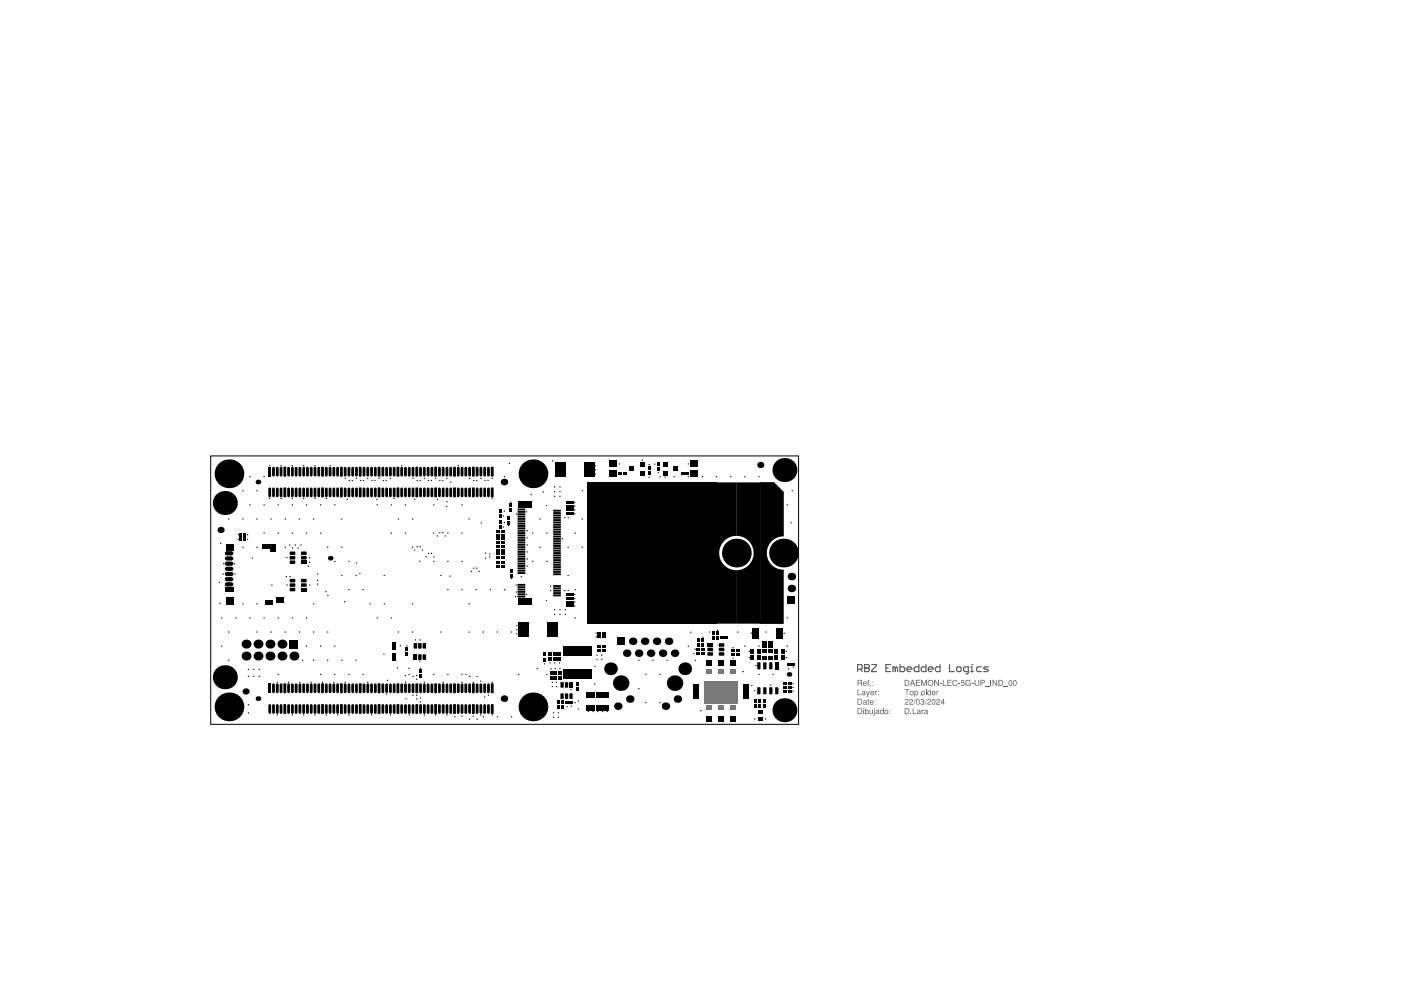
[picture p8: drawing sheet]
<svg xmlns="http://www.w3.org/2000/svg" width="297mm" height="210mm" viewBox="0 0 297 210" stroke-linecap="round" stroke-linejoin="round" font-family="sans-serif">
<path d="M44.7 96.7h124.6v56.9h-124.6z" fill="none" stroke="#000" stroke-width=".21"/>
<g fill="#787878">
<path d="M152.3 141.9h1.2v1h-1.2z" fill-rule="evenodd"/>
<path d="M154.8 141.9h1.2v1h-1.2z" fill-rule="evenodd"/>
<path d="M149.7 141.9h1.2v1h-1.2z" fill-rule="evenodd"/>
<path d="M149.7 149.5h1.2v1h-1.2z" fill-rule="evenodd"/>
<path d="M154.8 149.5h1.2v1h-1.2z" fill-rule="evenodd"/>
<path d="M152.3 149.5h1.2v1h-1.2z" fill-rule="evenodd"/>
<path d="M149.3 144.4h7.1v4.9h-7.1z" fill-rule="evenodd"/>
</g>
<g fill="none" stroke="#787878" stroke-width=".25">
<path d="M166 113.3a4 4 0 0 0-3.9 4 4 4 0 0 0 3.9 4"/>
<circle cx="156.1" cy="117.3" r="4"/>
</g>
<g fill="#000">
<path d="M60.1 99h.2v.1h-.2zM60.5 99l.2 .1h-.2zM68.1 99h.2v.1h-.2zM68.5 99l.2 .1h-.2zM72.1 99h.2v.1h-.2zM72.5 99l.2 .1h-.2zM76.1 99h.2v.1h-.2zM76.5 99l.2 .1h-.2zM80.1 99h.1v.1h-.1zM80.5 99l.2 .1h-.2zM84.1 99h.1v.1h-.1zM84.5 99l.2 .1h-.2z"/>
<path d="M88.1 99h.1v.1h-.1zM88.5 99l.2 .1h-.2zM92.1 99h.1v.1h-.1zM92.5 99l.2 .1h-.2zM96.1 99h.1v.1h-.1zM96.5 99l.2 .1h-.2zM100.1 99h.1v.1h-.1zM100.5 99l.2 .1h-.2zM104.1 99h.1v.1h-.1zM104.5 99l.2 .1h-.2zM60.1 100.9h.2v.2zM60.1 105.3h.2v.1z"/>
<path d="M60.1 103.4l.2-.1v.2h-.2zM60.5 100.9h.2l-.2 .2zM60.5 105.3h.2l-.2 .1zM60.5 103.3l.2 .2h-.2zM61.5 117l.1-.1v.2h-.2zM61.4 117.5h.2v.2zM61.5 117.9h.1v.2h-.2zM61.4 118.4h.2v.2zM61.5 118.9l.1-.1v.2h-.2zM61.4 119.4h.2v.2zM62.4 117.5h.2l-.2 .2zM62.4 116.9l.2 .2h-.2z"/>
<path d="M62.4 118.4h.2l-.2 .2zM62.4 117.9l.2 .2h-.2zM62.4 119.4h.2l-.2 .2zM62.4 118.8l.2 .2h-.2zM63.9 117.9h.1v.2h-.2zM63.8 118.4h.2v.2zM63.9 117l.1-.1v.2h-.2zM63.8 117.5h.2v.2zM64.8 118.4h.2l-.2 .2zM64.8 117.9l.2 .2h-.2zM64.8 117.5h.2l-.2 .2zM64.8 116.9l.2 .2h-.2z"/>
<path d="M68.1 100.9h.2v.2zM68.1 105.3h.2v.1zM68.1 103.4l.2-.1v.2h-.2zM68.5 100.9h.2l-.2 .2zM68.5 105.3h.2l-.2 .1zM68.5 103.3l.2 .2h-.2zM72.1 100.9h.2v.2zM72.1 105.3h.2v.1zM72.1 103.4l.2-.1v.2h-.2zM72.5 100.9h.2l-.2 .2zM72.5 105.3h.2l-.2 .1zM72.5 103.3l.2 .2h-.2z"/>
<path d="M76.1 100.9h.2v.2zM76.1 105.3h.2v.1zM76.1 103.4l.2-.1v.2h-.2zM76.5 100.9h.2l-.2 .2zM76.5 105.3h.2l-.2 .1zM76.5 103.3l.2 .2h-.2zM80.1 100.9h.1v.2zM80.1 105.3h.1v.1zM80.1 103.4l.1-.1v.2h-.1zM80.5 100.9h.2l-.2 .2zM80.5 105.3h.2l-.2 .1zM80.5 103.3l.2 .2h-.2z"/>
<path d="M84.1 100.9h.1v.2zM84.1 105.3h.1v.1zM84.1 103.4l.1-.1v.2h-.1zM84.5 100.9h.2l-.2 .2zM84.5 105.3h.2l-.2 .1zM84.5 103.3l.2 .2h-.2zM88.1 100.9h.1v.2zM88.1 105.3h.1v.1zM88.1 103.4l.1-.1v.2h-.1zM88.5 100.9h.2l-.2 .2zM88.5 105.3h.2l-.2 .1zM88.5 103.3l.2 .2h-.2z"/>
<path d="M92.1 105.3h.1v.1zM92.1 103.4l.1-.1v.2h-.1zM92.1 100.9h.1v.2zM92.5 105.3h.2l-.2 .1zM92.5 103.3l.2 .2h-.2zM92.5 100.9h.2l-.2 .2zM96.1 105.3h.1v.1zM96.1 103.4l.1-.1v.2h-.1zM96.1 100.9h.1v.2zM96.5 105.3h.2l-.2 .1zM96.5 103.3l.2 .2h-.2zM96.5 100.9h.2l-.2 .2z"/>
<path d="M100.1 105.3h.1v.1zM100.1 103.4l.1-.1v.2h-.1zM100.1 100.9h.1v.2zM100.5 105.3h.2l-.2 .1zM100.5 103.3l.2 .2h-.2zM100.5 100.9h.2l-.2 .2zM104.1 105.3h.1v.1zM104.1 103.4l.1-.1v.2h-.1zM104.1 100.9h.1v.2zM104.5 105.3h.2l-.2 .1zM104.5 103.3l.2 .2h-.2zM104.5 100.9h.2l-.2 .2z"/>
<path d="M109.8 115.3l.1 .1zM109.7 115.6l.2 .1zM109.8 115.8l.1 .1zM109.7 116.1l.2 .1zM109.8 116.3l.1 .1zM109.7 116.6l.2 .1zM109.8 116.8l.1 .1zM109.7 117.1l.2 .1zM109.8 117.3l.1 .1zM109.7 117.6l.2 .1zM109.8 117.8l.1 .1zM109.7 118.1l.2 .1z"/>
<path d="M109.8 118.3l.1 .1zM109.7 118.6l.2 .1zM109.8 118.8l.1 .1zM109.7 119.1l.2 .1zM109.8 119.3l.1 .1zM109.7 119.6l.2 .1zM109.8 119.8l.1 .1zM109.8 114.8l.1 .1zM109.7 115.1l.2 .1zM109.8 114.4h.1zM109.7 114.6l.2 .1zM109.8 113.9h.1z"/>
<path d="M109.7 114.1l.2 .1zM109.8 113.4h.1zM109.7 113.6l.2 .1zM109.8 112.9h.1zM109.7 113.1l.2 .1zM109.8 112.4h.1zM109.7 112.6l.2 .1zM109.8 111.9h.1zM109.7 112.1l.2 .1zM109.8 111.4h.1zM109.7 111.6l.2 .1zM109.8 110.9h.1z"/>
<path d="M109.7 111.1l.2 .1zM109.8 110.4h.1zM109.7 110.6l.2 .1zM109.8 109.9h.1zM109.7 110.1l.2 .1zM109.8 109.4h.1zM109.7 109.6l.2 .1zM109.8 108.9h.1zM109.7 109.1l.2 .1zM109.8 108.4h.1zM109.7 108.6l.2 .1zM109.8 107.9h.1z"/>
<path d="M109.7 108.1l.2 .1zM111.3 115.6h.1l-.1 .1zM111.3 115.3l.1 .1zM111.3 116.1h.1l-.1 .1zM111.3 115.8l.1 .1zM111.3 116.6h.1l-.1 .1zM111.3 116.3l.1 .1zM111.3 117.1h.1l-.1 .1zM111.3 116.8l.1 .1zM111.3 117.6h.1l-.1 .1zM111.3 117.3l.1 .1zM111.3 118.1h.1l-.1 .1z"/>
<path d="M111.3 117.8l.1 .1zM111.3 118.6h.1l-.1 .1zM111.3 118.3l.1 .1zM111.3 119.1h.1l-.1 .1zM111.3 118.8l.1 .1zM111.3 119.6h.1l-.1 .1zM111.3 119.3l.1 .1zM111.3 119.8l.1 .1zM111.3 115.1h.1l-.1 .1zM111.3 114.8l.1 .1zM111.3 114.6h.1l-.1 .1zM111.3 114.3l.1 .1z"/>
<path d="M111.3 114.1h.1l-.1 .1zM111.3 113.8l.1 .1zM111.3 113.6h.1l-.1 .1zM111.3 113.3l.1 .1zM111.3 113.1h.1l-.1 .1zM111.3 112.8l.1 .1zM111.3 112.6h.1l-.1 .1zM111.3 112.3l.1 .1zM111.3 112.1h.1l-.1 .1zM111.3 111.8l.1 .1zM111.3 111.6h.1l-.1 .1zM111.3 111.3l.1 .1z"/>
<path d="M111.3 111.1h.1l-.1 .1zM111.3 110.8l.1 .1zM111.3 110.6h.1l-.1 .1zM111.3 110.3l.1 .1zM111.3 110.1h.1l-.1 .1zM111.3 109.8l.1 .1zM111.3 109.6h.1l-.1 .1zM111.3 109.3l.1 .1zM111.3 109.1h.1l-.1 .1zM111.3 108.8l.1 .1zM111.3 108.6h.1l-.1 .1zM111.3 108.3l.1 .1z"/>
<path d="M111.3 108.1h.1l-.1 .1zM111.3 107.8l.1 .1zM117.3 108.1l.1 .1zM117.3 108.3l.1 .2zM117.3 108.6l.1 .1zM117.3 108.8l.1 .2zM117.3 109.1l.1 .1zM117.3 109.3l.1 .2zM117.3 109.6l.1 .1zM117.3 109.8l.1 .2zM117.3 110.1l.1 .1zM117.3 110.3l.1 .2z"/>
<path d="M117.3 110.6l.1 .1zM117.3 110.8l.1 .2zM117.3 111.1l.1 .1zM117.3 111.3l.1 .2zM117.3 111.6l.1 .1zM117.3 111.8l.1 .2zM117.3 112.1l.1 .1zM117.3 112.3l.1 .2zM117.3 112.6l.1 .1zM117.3 112.8l.1 .2zM117.3 113.1l.1 .1zM117.3 113.3l.1 .2z"/>
<path d="M117.3 113.6l.1 .1zM117.3 113.8l.1 .2zM117.3 114.1l.1 .1zM117.3 114.3l.1 .2zM117.3 114.6l.1 .1zM117.3 114.8l.1 .2zM117.3 115.1l.1 .1zM117.3 115.3l.1 .2zM117.3 115.6l.1 .1zM117.3 115.8l.1 .2zM117.3 116.1l.1 .1zM117.3 116.3l.1 .2z"/>
<path d="M117.3 116.6l.1 .1zM117.3 116.8l.1 .2zM117.3 117.1l.1 .1zM117.3 117.3l.1 .2zM117.3 117.6l.1 .1zM117.3 117.8l.1 .2zM117.3 118.1l.1 .1zM117.3 118.3l.1 .2zM117.3 118.6l.1 .1zM117.3 118.8l.1 .2zM117.3 119.1l.1 .1zM117.3 119.3l.1 .2z"/>
<path d="M117.3 119.6l.1 .1zM117.3 119.8l.1 .2zM118.8 108.3h.1l-.1 .2zM118.8 108.1l.1 .1zM118.8 108.8h.1l-.1 .2zM118.8 108.6l.1 .1zM118.8 109.3h.1l-.1 .2zM118.8 109.1l.1 .1zM118.8 109.8h.1l-.1 .2zM118.8 109.6l.1 .1zM118.8 110.3h.1l-.1 .2zM118.8 110.1l.1 .1z"/>
<path d="M118.8 110.8h.1l-.1 .2zM118.8 110.6l.1 .1zM118.8 111.3h.1l-.1 .2zM118.8 111.1l.1 .1zM118.8 111.8h.1l-.1 .2zM118.8 111.6l.1 .1zM118.8 112.3h.1l-.1 .2zM118.8 112.1l.1 .1zM118.8 112.8h.1l-.1 .2zM118.8 112.6l.1 .1zM118.8 113.3h.1l-.1 .2zM118.8 113.1l.1 .1z"/>
<path d="M118.8 113.8h.1l-.1 .2zM118.8 113.6l.1 .1zM118.8 114.3h.1l-.1 .2zM118.8 114.1l.1 .1zM118.8 114.8h.1l-.1 .2zM118.8 114.6l.1 .1zM118.8 115.3h.1l-.1 .2zM118.8 115.1l.1 .1zM118.8 115.8h.1l-.1 .2zM118.8 115.6l.1 .1zM118.8 116.3h.1l-.1 .2zM118.8 116.1l.1 .1z"/>
<path d="M118.8 116.8h.1l-.1 .2zM118.8 116.6l.1 .1zM118.8 117.3h.1l-.1 .2zM118.8 117.1l.1 .1zM118.8 117.8h.1l-.1 .2zM118.8 117.6l.1 .1zM118.8 118.3h.1l-.1 .2zM118.8 118.1l.1 .1zM118.8 118.8h.1l-.1 .2zM118.8 118.6l.1 .1zM118.8 119.3h.1l-.1 .2zM118.8 119.1l.1 .1z"/>
<path d="M118.8 119.8h.1l-.1 .2zM118.8 119.6l.1 .1zM61.5 122.8l.1-.1v.2h-.2zM61.4 123.3h.2v.2zM61.5 123.7h.1v.2h-.2zM61.4 124.2h.2v.2zM61.5 124.7l.1-.1v.2h-.2zM61.4 125.2h.2v.2zM62.4 123.3h.2l-.2 .2zM62.4 122.7l.2 .2h-.2zM62.4 124.2h.2l-.2 .2zM62.4 123.7l.2 .2h-.2z"/>
<path d="M62.4 125.2h.2l-.2 .2zM62.4 124.6l.2 .2h-.2zM63.9 123.7h.1v.2h-.2zM63.8 124.2h.2v.2zM63.9 122.8l.1-.1v.2h-.2zM63.8 123.3h.2v.2zM64.8 124.2h.2l-.2 .2zM64.8 123.7l.2 .2h-.2zM64.8 123.3h.2l-.2 .2zM64.8 122.7l.2 .2h-.2zM87.7 137.3h.2v.2zM87.8 136.4l.1-.1v.2h-.2z"/>
<path d="M88.2 137.3h.2l-.2 .2zM88.2 136.3l.2 .2h-.2zM88.6 137.3h.3v.2zM88.7 136.4l.2-.1v.2h-.3zM88.6 139.7h.3v.2zM88.7 138.8l.2-.1v.2h-.3zM89.2 137.3h.2l-.2 .2zM89.2 136.3l.2 .2h-.2zM89.2 139.7h.2l-.2 .2zM89.2 138.7l.2 .2h-.2zM89.6 137.3h.2v.2zM89.7 136.4l.1-.1v.2h-.2z"/>
<path d="M89.6 139.7h.2v.2zM89.7 138.8l.1-.1v.2h-.2zM90.1 137.3h.2l-.2 .2zM90.1 136.3l.2 .2h-.2zM90.1 139.7h.2l-.2 .2zM90.1 138.7l.2 .2h-.2zM109.7 120.1l.2 .1zM109.8 120.3l.1 .1zM109.7 120.6l.2 .1zM109.8 120.8l.1 .1zM109.7 121.1l.2 .1zM109.8 121.3l.1 .1z"/>
<path d="M109.7 121.6l.2 .1zM109.8 124.8l.1 .1zM109.7 125.1l.2 .1zM109.8 125.3l.1 .1zM109.7 125.6l.2 .1zM109.8 126.3l.1 .1zM109.7 126.6l.2 .1zM109.8 125.8l.1 .1zM109.7 126.1l.2 .1zM109.8 124.3l.1 .1zM109.7 124.6l.2 .1zM109.8 123.8l.1 .1z"/>
<path d="M109.7 124.1l.2 .1zM111.3 120.1h.1l-.1 .1zM111.3 120.6h.1l-.1 .1zM111.3 120.3l.1 .1zM111.3 121.1h.1l-.1 .1zM111.3 120.8l.1 .1zM111.3 121.6h.1l-.1 .1zM111.3 121.3l.1 .1zM111.3 125.1h.1l-.1 .1zM111.3 124.8l.1 .1zM111.3 125.6h.1l-.1 .1zM111.3 125.3l.1 .1z"/>
<path d="M111.3 126.6h.1l-.1 .1zM111.3 126.3l.1 .1zM111.3 126.1h.1l-.1 .1zM111.3 125.8l.1 .1zM111.3 124.6h.1l-.1 .1zM111.3 124.3l.1 .1zM111.3 124.1h.1l-.1 .1zM111.3 123.8l.1 .1zM117.3 124.1l.1 .1zM117.3 124.3l.1 .1zM117.3 124.6l.1 .1zM117.3 124.8l.1 .1z"/>
<path d="M117.3 120.1l.1 .1zM117.3 120.3l.1 .2zM117.3 120.6l.1 .1zM117.3 120.8l.1 .2zM117.3 121.1l.1 .1zM117.3 121.3l.1 .2zM117.3 121.6l.1 .1zM117.3 121.8l.1 .2zM117.3 125.1l.1 .1zM117.3 125.3l.1 .1zM117.3 125.6l.1 .1zM117.3 125.8l.1 .1z"/>
<path d="M117.3 126.1l.1 .1zM117.3 126.3l.1 .1zM118.8 124.3h.1l-.1 .1zM118.8 124l.1 .2zM118.8 124.8h.1l-.1 .1zM118.8 124.5l.1 .2zM118.8 120.3h.1l-.1 .2zM118.8 120.1l.1 .1zM118.8 120.8h.1l-.1 .2zM118.8 120.6l.1 .1zM118.8 121.3h.1l-.1 .2zM118.8 121.1l.1 .1z"/>
<path d="M118.8 121.8h.1l-.1 .2zM118.8 121.6l.1 .1zM118.8 125.3h.1l-.1 .1zM118.8 125l.1 .2zM118.8 125.8h.1l-.1 .1zM118.8 125.5l.1 .2zM118.8 126.3h.1l-.1 .1zM118.8 126l.1 .2zM150 138.3h.2v.2h-.2zM150 138.8h.2v.2zM150 137.4l.2-.1v.2h-.2zM150 137.9h.2v.2z"/>
<path d="M151 138.8h.2l-.2 .2zM151 138.3l.2 .2h-.2zM151 137.9h.2l-.2 .2zM151 137.3l.2 .2h-.2zM151.2 102.3h4.9v11.3a3.6 3.6 0 0 0-3.6 3.7 3.6 3.6 0 0 0 3.6 3.6v11.3h-4.9zM152.4 136.4h.2v.2h-.2zM152.4 136.9h.2v.2zM152.4 137.4l.2-.1v.2h-.2zM152.4 137.9h.2v.2zM152.4 138.3h.2v.2h-.2zM152.4 138.8h.2v.2zM153.4 136.9h.2l-.2 .2z"/>
<path d="M153.4 136.4l.2 .2h-.2zM153.4 137.9h.2l-.2 .2zM153.4 137.3l.2 .2h-.2zM153.4 138.8h.2l-.2 .2zM153.4 138.3l.2 .2h-.2zM161.2 102.3h2.8l2.1 2.1v9.2a3.6 3.6 0 0 0-3.6 3.6 3.6 3.6 0 0 0 3.5 3.7v11.3h-4.8zM156.1 102.3h5.1v29.9h-5.1v-11.3a3.6 3.6 0 0 0 3.7-3.6 3.6 3.6 0 0 0-3.7-3.7zM60.1 146.8h.2v.2zM60.1 144.9h.2v.2h-.2zM60.1 151.2h.2v.2zM60.1 149.3h.2v.1h-.2zM60.5 146.8h.2l-.2 .2z"/>
<path d="M60.5 144.9l.2 .2h-.2zM60.5 151.2h.2l-.2 .2zM60.5 149.3l.2 .1h-.2zM68.1 146.8h.2v.2zM68.1 144.9h.2v.2h-.2zM68.1 151.2h.2v.2zM68.1 149.3h.2v.1h-.2zM68.5 146.8h.2l-.2 .2zM68.5 144.9l.2 .2h-.2zM68.5 151.2h.2l-.2 .2zM68.5 149.3l.2 .1h-.2zM72.1 146.8h.2v.2z"/>
<path d="M72.1 144.9h.2v.2h-.2zM72.1 151.2h.2v.2zM72.1 149.3h.2v.1h-.2zM72.5 146.8h.2l-.2 .2zM72.5 144.9l.2 .2h-.2zM72.5 151.2h.2l-.2 .2zM72.5 149.3l.2 .1h-.2zM76.1 146.8h.2v.2zM76.1 144.9h.2v.2h-.2zM76.1 151.2h.2v.2zM76.1 149.3h.2v.1h-.2zM76.5 146.8h.2l-.2 .2z"/>
<path d="M76.5 144.9l.2 .2h-.2zM76.5 151.2h.2l-.2 .2zM76.5 149.3l.2 .1h-.2zM80.1 146.8h.1v.2zM80.1 144.9h.1v.2h-.1zM80.1 151.2h.1v.2zM80.1 149.3h.1v.1h-.1zM80.5 146.8h.2l-.2 .2zM80.5 144.9l.2 .2h-.2zM80.5 151.2h.2l-.2 .2zM80.5 149.3l.2 .1h-.2zM84.1 146.8h.1v.2z"/>
<path d="M84.1 144.9h.1v.2h-.1zM84.1 151.2h.1v.2zM84.1 149.3h.1v.1h-.1zM84.5 146.8h.2l-.2 .2zM84.5 144.9l.2 .2h-.2zM84.5 151.2h.2l-.2 .2zM84.5 149.3l.2 .1h-.2zM88.1 146.8h.1v.2zM88.1 144.9h.1v.2h-.1zM88.1 151.2h.1v.2zM88.1 149.3h.1v.1h-.1zM88.5 146.8h.2l-.2 .2z"/>
<path d="M88.5 144.9l.2 .2h-.2zM88.5 151.2h.2l-.2 .2zM88.5 149.3l.2 .1h-.2zM92.1 151.2h.1v.2zM92.1 149.3h.1v.1h-.1zM92.1 146.8h.1v.2zM92.1 144.9h.1v.2h-.1zM92.5 151.2h.2l-.2 .2zM92.5 149.3l.2 .1h-.2zM92.5 146.8h.2l-.2 .2zM92.5 144.9l.2 .2h-.2zM96.1 151.2h.1v.2z"/>
<path d="M96.1 149.3h.1v.1h-.1zM96.1 146.8h.1v.2zM96.1 144.9h.1v.2h-.1zM96.5 151.2h.2l-.2 .2zM96.5 149.3l.2 .1h-.2zM96.5 146.8h.2l-.2 .2zM96.5 144.9l.2 .2h-.2zM100.1 151.2h.1v.2zM100.1 149.3h.1v.1h-.1zM100.1 146.8h.1v.2zM100.1 144.9h.1v.2h-.1zM100.5 151.2h.2l-.2 .2z"/>
<path d="M100.5 149.3l.2 .1h-.2zM100.5 146.8h.2l-.2 .2zM100.5 144.9l.2 .2h-.2zM104.1 151.2h.1v.2zM104.1 149.3h.1v.1h-.1zM104.1 146.8h.1v.2zM104.1 144.9h.1v.2h-.1zM104.5 151.2h.2l-.2 .2zM104.5 149.3l.2 .1h-.2zM104.5 146.8h.2l-.2 .2zM104.5 144.9l.2 .2h-.2zM118.9 144.7l.1-.1v.2h-.2z"/>
<path d="M118.8 145.6h.2v.2zM118.9 147.1l.1-.1v.2h-.2zM118.8 148h.2v.2zM119.3 144.6l.2 .2h-.2zM119.3 145.6h.2l-.2 .2zM119.3 147l.2 .2h-.2zM119.3 148h.2l-.2 .2zM119.8 144.7l.2-.1v.2h-.2zM119.8 145.6h.2v.2zM119.8 147.1l.2-.1v.2h-.2zM119.8 148h.2v.2zM120.3 144.6l.2 .2h-.2z"/>
<path d="M120.3 145.6h.2l-.2 .2zM120.3 147l.2 .2h-.2zM120.3 148h.2l-.2 .2zM120.8 147.1l.1-.1v.2h-.2zM120.7 148h.2v.2zM121.2 147l.2 .2h-.2zM121.2 148h.2l-.2 .2zM160.6 140.5l.1-.1v.2h-.2zM160.5 141.7h.2v.2zM160.6 145.8l.1-.1v.2h-.2zM160.5 147h.2v.2zM161 140.4l.2 .2h-.2z"/>
<path d="M161 141.7h.2l-.2 .2zM161 145.7l.2 .2h-.2zM161 147h.2l-.2 .2zM161.9 140.5l.1-.1v.2h-.2zM161.8 141.7h.2v.2zM161.9 145.8l.1-.1v.2h-.2zM161.8 147h.2v.2zM162.3 140.4l.2 .2h-.2zM162.3 141.7h.2l-.2 .2zM162.3 145.7l.2 .2h-.2zM162.3 147h.2l-.2 .2zM163.1 140.5l.2-.1v.2h-.2z"/>
<path d="M163.1 141.7h.2v.2zM163.1 145.8l.2-.1v.2h-.2zM163.1 147h.2v.2zM163.6 140.4l.2 .2h-.2zM163.6 141.7h.2l-.2 .2zM163.6 145.7l.2 .2h-.2zM163.6 147h.2l-.2 .2zM164.4 145.8l.1-.1v.2h-.2zM164.3 147h.2v.2zM164.8 145.7l.2 .2h-.2zM164.8 147h.2l-.2 .2z"/>
<circle cx="57.2" cy="98.7" r=".14"/>
<circle cx="59.6" cy="98.7" r=".14"/>
<circle cx="62" cy="98.7" r=".14"/>
<circle cx="64.4" cy="98.7" r=".14"/>
<circle cx="66.8" cy="98.7" r=".14"/>
<circle cx="70" cy="98.7" r=".14"/>
<circle cx="85.2" cy="98.7" r=".14"/>
<circle cx="97.2" cy="98.7" r=".14"/>
<circle cx="108" cy="98.2" r=".14"/>
<circle cx="117.2" cy="97.7" r=".14"/>
<circle cx="126.2" cy="99.6" r=".14"/>
<circle cx="126.2" cy="98.7" r=".14"/>
<circle cx="131.3" cy="98.4" r=".14"/>
<circle cx="136.2" cy="97.6" r=".14"/>
<circle cx="137.6" cy="98.5" r=".14"/>
<circle cx="138.8" cy="98.4" r=".14"/>
<circle cx="145.9" cy="98.4" r=".14"/>
<circle cx="161.2" cy="98.6" r=".66"/>
<circle cx="166.3" cy="99.7" r="2.55"/>
<circle cx="46.8" cy="115.2" r=".14"/>
<circle cx="46.8" cy="112.4" r=".66"/>
<circle cx="47.4" cy="119.5" r=".14"/>
<circle cx="47.7" cy="106.7" r="2.55"/>
<circle cx="48.5" cy="110" r=".14"/>
<circle cx="48.5" cy="100.5" r="3"/>
<circle cx="49.7" cy="119.5" r=".14"/>
<circle cx="50.5" cy="114.3" r=".14"/>
<circle cx="50.5" cy="113.4" r=".14"/>
<circle cx="51.5" cy="104.1" r=".14"/>
<circle cx="51.5" cy="110" r=".14"/>
<circle cx="51.5" cy="116" r=".14"/>
<circle cx="52.5" cy="114.3" r=".14"/>
<circle cx="52.5" cy="113.4" r=".14"/>
<circle cx="53" cy="101.1" r=".14"/>
<circle cx="53" cy="107" r=".14"/>
<circle cx="53.5" cy="118.3" r=".14"/>
<circle cx="54.5" cy="104.1" r=".14"/>
<circle cx="54.5" cy="110" r=".14"/>
<circle cx="54.5" cy="116" r=".14"/>
<circle cx="54.7" cy="102.2" r=".5"/>
<circle cx="56" cy="101.1" r=".14"/>
<circle cx="56" cy="113" r=".14"/>
<circle cx="56" cy="107" r=".14"/>
<circle cx="57.2" cy="105.7" r=".14"/>
<circle cx="57.5" cy="110" r=".14"/>
<circle cx="59" cy="113" r=".14"/>
<circle cx="59" cy="107" r=".14"/>
<circle cx="59.6" cy="105.7" r=".14"/>
<circle cx="60.5" cy="110" r=".14"/>
<circle cx="60.5" cy="116" r=".14"/>
<circle cx="60.8" cy="118.2" r=".14"/>
<circle cx="61.4" cy="115.6" r=".14"/>
<circle cx="62" cy="105.7" r=".14"/>
<circle cx="62" cy="113" r=".14"/>
<circle cx="62" cy="107" r=".14"/>
<circle cx="62" cy="116.2" r=".14"/>
<circle cx="62.6" cy="115.6" r=".14"/>
<circle cx="63.2" cy="116.2" r=".14"/>
<circle cx="63.5" cy="110" r=".14"/>
<circle cx="63.8" cy="115.6" r=".14"/>
<circle cx="64.4" cy="105.7" r=".14"/>
<circle cx="65" cy="113" r=".14"/>
<circle cx="65" cy="107" r=".14"/>
<circle cx="65.6" cy="119.2" r=".14"/>
<circle cx="65.6" cy="118.2" r=".14"/>
<circle cx="66.5" cy="110" r=".14"/>
<circle cx="66.8" cy="105.7" r=".14"/>
<circle cx="68" cy="113" r=".14"/>
<circle cx="68" cy="107" r=".14"/>
<circle cx="69.2" cy="105.7" r=".14"/>
<circle cx="69.5" cy="116" r=".14"/>
<circle cx="70" cy="118.4" r=".49"/>
<circle cx="71" cy="107" r=".14"/>
<circle cx="71" cy="119" r=".14"/>
<circle cx="72.5" cy="110" r=".14"/>
<circle cx="72.5" cy="116" r=".14"/>
<circle cx="73.2" cy="101.4" r=".14"/>
<circle cx="73.7" cy="105.9" r=".14"/>
<circle cx="74" cy="119" r=".14"/>
<circle cx="74.1" cy="101.9" r=".14"/>
<circle cx="74.7" cy="101.9" r=".14"/>
<circle cx="75.6" cy="101.4" r=".14"/>
<circle cx="75.6" cy="119.4" r=".14"/>
<circle cx="76.5" cy="101.9" r=".14"/>
<circle cx="77.1" cy="101.9" r=".14"/>
<circle cx="78" cy="101.4" r=".14"/>
<circle cx="78.9" cy="101.9" r=".14"/>
<circle cx="79.5" cy="101.9" r=".14"/>
<circle cx="79.9" cy="105.9" r=".14"/>
<circle cx="80" cy="107" r=".14"/>
<circle cx="80.4" cy="101.4" r=".14"/>
<circle cx="81.3" cy="101.9" r=".14"/>
<circle cx="81.9" cy="101.9" r=".14"/>
<circle cx="82.8" cy="101.4" r=".14"/>
<circle cx="83" cy="113" r=".14"/>
<circle cx="83" cy="107" r=".14"/>
<circle cx="83.6" cy="105.7" r=".14"/>
<circle cx="84.5" cy="110" r=".14"/>
<circle cx="86" cy="113" r=".14"/>
<circle cx="86" cy="107" r=".14"/>
<circle cx="87.5" cy="110" r=".14"/>
<circle cx="87.5" cy="116" r=".14"/>
<circle cx="87.6" cy="101.4" r=".14"/>
<circle cx="87.9" cy="116.6" r=".14"/>
<circle cx="87.9" cy="105.9" r=".14"/>
<circle cx="88.4" cy="115.9" r=".14"/>
<circle cx="88.5" cy="101.9" r=".14"/>
<circle cx="89" cy="119" r=".14"/>
<circle cx="89.1" cy="115.9" r=".14"/>
<circle cx="89.1" cy="101.9" r=".14"/>
<circle cx="89.6" cy="116.6" r=".14"/>
<circle cx="90" cy="101.4" r=".14"/>
<circle cx="90.3" cy="118.1" r=".14"/>
<circle cx="90.9" cy="117.3" r=".14"/>
<circle cx="90.9" cy="101.9" r=".14"/>
<circle cx="91.5" cy="117.3" r=".14"/>
<circle cx="91.5" cy="101.9" r=".14"/>
<circle cx="92" cy="113" r=".14"/>
<circle cx="92" cy="107" r=".14"/>
<circle cx="92" cy="119" r=".14"/>
<circle cx="92" cy="118.1" r=".14"/>
<circle cx="92.4" cy="101.4" r=".14"/>
<circle cx="92.7" cy="113.6" r=".14"/>
<circle cx="92.7" cy="105.9" r=".14"/>
<circle cx="93.3" cy="112.9" r=".14"/>
<circle cx="93.3" cy="101.9" r=".14"/>
<circle cx="93.9" cy="112.9" r=".14"/>
<circle cx="93.9" cy="101.9" r=".14"/>
<circle cx="94.4" cy="113.6" r=".14"/>
<circle cx="94.7" cy="107.4" r=".14"/>
<circle cx="94.8" cy="101.4" r=".14"/>
<circle cx="94.8" cy="106.4" r=".14"/>
<circle cx="95" cy="113" r=".14"/>
<circle cx="95" cy="119" r=".14"/>
<circle cx="95.6" cy="102.2" r=".14"/>
<circle cx="98" cy="113" r=".14"/>
<circle cx="98" cy="107" r=".14"/>
<circle cx="98" cy="119" r=".14"/>
<circle cx="99.5" cy="110" r=".14"/>
<circle cx="99.6" cy="101.4" r=".14"/>
<circle cx="100.4" cy="101.9" r=".14"/>
<circle cx="101.1" cy="101.9" r=".14"/>
<circle cx="102" cy="101.4" r=".14"/>
<circle cx="102" cy="110.9" r=".14"/>
<circle cx="102.8" cy="101.9" r=".14"/>
<circle cx="102.9" cy="117.3" r=".14"/>
<circle cx="102.9" cy="118.4" r=".14"/>
<circle cx="103.5" cy="101.9" r=".14"/>
<circle cx="103.8" cy="118.1" r=".14"/>
<circle cx="103.8" cy="117.5" r=".14"/>
<circle cx="104.3" cy="105.6" r=".14"/>
<circle cx="104.4" cy="101.4" r=".14"/>
<circle cx="106.7" cy="109.4" r=".14"/>
<circle cx="106.7" cy="111.7" r=".14"/>
<circle cx="106.9" cy="102.2" r=".7"/>
<circle cx="106.9" cy="110.8" r=".14"/>
<circle cx="106.9" cy="108.4" r=".14"/>
<circle cx="107" cy="101.1" r=".14"/>
<circle cx="107.8" cy="111.4" r=".14"/>
<circle cx="108.3" cy="106.5" r=".14"/>
<circle cx="109.5" cy="109" r=".14"/>
<circle cx="111.6" cy="108.5" r=".14"/>
<circle cx="111.8" cy="118.5" r=".14"/>
<circle cx="111.8" cy="115.5" r=".14"/>
<circle cx="111.8" cy="112.5" r=".14"/>
<circle cx="111.8" cy="114" r=".14"/>
<circle cx="111.8" cy="117" r=".14"/>
<circle cx="112.6" cy="104.9" r=".14"/>
<circle cx="113" cy="113" r=".14"/>
<circle cx="113" cy="119" r=".14"/>
<circle cx="113" cy="100.5" r="3"/>
<circle cx="114.5" cy="110" r=".14"/>
<circle cx="114.5" cy="116" r=".14"/>
<circle cx="115.2" cy="104.3" r=".14"/>
<circle cx="116" cy="113" r=".14"/>
<circle cx="116" cy="119" r=".14"/>
<circle cx="117.6" cy="105.2" r=".14"/>
<circle cx="117.6" cy="104.2" r=".14"/>
<circle cx="117.6" cy="103.2" r=".14"/>
<circle cx="118.7" cy="105.2" r=".14"/>
<circle cx="118.7" cy="104.2" r=".14"/>
<circle cx="118.7" cy="103.2" r=".14"/>
<circle cx="119.2" cy="114.2" r=".14"/>
<circle cx="119.8" cy="109.8" r=".14"/>
<circle cx="120.4" cy="116" r=".14"/>
<circle cx="120.5" cy="109.8" r=".14"/>
<circle cx="121.9" cy="106.5" r=".14"/>
<circle cx="121.9" cy="108.1" r=".14"/>
<circle cx="121.9" cy="107.3" r=".14"/>
<circle cx="121.9" cy="108.9" r=".14"/>
<circle cx="121.9" cy="113" r=".14"/>
<circle cx="123.4" cy="104.1" r=".14"/>
<circle cx="123.4" cy="110" r=".14"/>
<circle cx="123.4" cy="116" r=".14"/>
<circle cx="125.5" cy="103.4" r=".49"/>
<circle cx="126.2" cy="100.5" r=".14"/>
<circle cx="126.4" cy="104.1" r=".14"/>
<circle cx="126.4" cy="110" r=".14"/>
<circle cx="126.4" cy="116" r=".14"/>
<circle cx="127.9" cy="113" r=".14"/>
<circle cx="127.9" cy="107" r=".14"/>
<circle cx="127.9" cy="119" r=".14"/>
<circle cx="129.4" cy="104.1" r=".14"/>
<circle cx="129.4" cy="110" r=".14"/>
<circle cx="129.4" cy="116" r=".14"/>
<circle cx="130.9" cy="113" r=".14"/>
<circle cx="130.9" cy="107" r=".14"/>
<circle cx="130.9" cy="119" r=".14"/>
<circle cx="132.4" cy="104.1" r=".14"/>
<circle cx="132.4" cy="110" r=".14"/>
<circle cx="132.4" cy="116" r=".14"/>
<circle cx="133.9" cy="113" r=".14"/>
<circle cx="133.9" cy="107" r=".14"/>
<circle cx="133.9" cy="119" r=".14"/>
<circle cx="135.4" cy="104.1" r=".14"/>
<circle cx="135.4" cy="110" r=".14"/>
<circle cx="135.4" cy="116" r=".14"/>
<circle cx="136.9" cy="113" r=".14"/>
<circle cx="136.9" cy="107" r=".14"/>
<circle cx="136.9" cy="119" r=".14"/>
<circle cx="137.6" cy="101.2" r=".14"/>
<circle cx="138.4" cy="104.1" r=".14"/>
<circle cx="138.4" cy="110" r=".14"/>
<circle cx="138.4" cy="116" r=".14"/>
<circle cx="139.6" cy="100.2" r=".14"/>
<circle cx="139.9" cy="101.1" r=".14"/>
<circle cx="139.9" cy="113" r=".14"/>
<circle cx="139.9" cy="107" r=".14"/>
<circle cx="139.9" cy="119" r=".14"/>
<circle cx="141" cy="101.2" r=".14"/>
<circle cx="141.4" cy="104.1" r=".14"/>
<circle cx="141.4" cy="110" r=".14"/>
<circle cx="141.4" cy="116" r=".14"/>
<circle cx="142.9" cy="101.1" r=".14"/>
<circle cx="142.9" cy="113" r=".14"/>
<circle cx="142.9" cy="107" r=".14"/>
<circle cx="142.9" cy="119" r=".14"/>
<circle cx="144.4" cy="104.1" r=".14"/>
<circle cx="144.4" cy="110" r=".14"/>
<circle cx="144.4" cy="116" r=".14"/>
<circle cx="145.9" cy="101.1" r=".14"/>
<circle cx="145.9" cy="113" r=".14"/>
<circle cx="145.9" cy="107" r=".14"/>
<circle cx="145.9" cy="119" r=".14"/>
<circle cx="147.4" cy="104.1" r=".14"/>
<circle cx="147.4" cy="110" r=".14"/>
<circle cx="147.4" cy="116" r=".14"/>
<circle cx="148.9" cy="101.1" r=".14"/>
<circle cx="148.9" cy="113" r=".14"/>
<circle cx="148.9" cy="107" r=".14"/>
<circle cx="148.9" cy="119" r=".14"/>
<circle cx="150.4" cy="104.1" r=".14"/>
<circle cx="150.4" cy="110" r=".14"/>
<circle cx="150.4" cy="116" r=".14"/>
<circle cx="151.9" cy="101.1" r=".14"/>
<circle cx="151.9" cy="113" r=".14"/>
<circle cx="151.9" cy="107" r=".14"/>
<circle cx="151.9" cy="119" r=".14"/>
<circle cx="153.4" cy="104.1" r=".14"/>
<circle cx="153.4" cy="110" r=".14"/>
<circle cx="154.9" cy="101.1" r=".14"/>
<circle cx="154.9" cy="107" r=".14"/>
<circle cx="156.1" cy="117.3" r="3"/>
<circle cx="156.4" cy="104.1" r=".14"/>
<circle cx="156.4" cy="110" r=".14"/>
<circle cx="157.9" cy="101.1" r=".14"/>
<circle cx="157.9" cy="113" r=".14"/>
<circle cx="157.9" cy="107" r=".14"/>
<circle cx="159.4" cy="104.1" r=".14"/>
<circle cx="159.4" cy="110" r=".14"/>
<circle cx="160.9" cy="101.1" r=".14"/>
<circle cx="160.9" cy="113" r=".14"/>
<circle cx="160.9" cy="107" r=".14"/>
<circle cx="160.9" cy="119" r=".14"/>
<circle cx="162.4" cy="104.1" r=".14"/>
<circle cx="162.4" cy="110" r=".14"/>
<circle cx="163.9" cy="113" r=".14"/>
<circle cx="163.9" cy="107" r=".14"/>
<circle cx="166.1" cy="117.3" r="3"/>
<circle cx="166.9" cy="107" r=".14"/>
<circle cx="167.7" cy="110.8" r=".14"/>
<circle cx="168" cy="104" r=".14"/>
<circle cx="46.5" cy="123.5" r=".14"/>
<circle cx="46.6" cy="127.9" r=".14"/>
<circle cx="47" cy="137" r=".14"/>
<circle cx="47" cy="131" r=".14"/>
<circle cx="47.3" cy="121.7" r=".14"/>
<circle cx="48.5" cy="140" r=".14"/>
<circle cx="48.5" cy="134" r=".14"/>
<circle cx="49.8" cy="121.7" r=".14"/>
<circle cx="50" cy="131" r=".14"/>
<circle cx="51.5" cy="128" r=".14"/>
<circle cx="52.2" cy="139.1" r=".95"/>
<circle cx="52.2" cy="136.6" r=".95"/>
<circle cx="53" cy="131" r=".14"/>
<circle cx="54.5" cy="128" r=".14"/>
<circle cx="54.5" cy="134" r=".14"/>
<circle cx="54.7" cy="139.1" r=".95"/>
<circle cx="54.7" cy="136.6" r=".95"/>
<circle cx="56" cy="131" r=".14"/>
<circle cx="57.2" cy="136.6" r=".95"/>
<circle cx="57.2" cy="139.1" r=".95"/>
<circle cx="57.5" cy="134" r=".14"/>
<circle cx="57.6" cy="124.1" r=".14"/>
<circle cx="59" cy="131" r=".14"/>
<circle cx="59.8" cy="139.1" r=".95"/>
<circle cx="59.8" cy="136.6" r=".95"/>
<circle cx="60.5" cy="134" r=".14"/>
<circle cx="60.7" cy="122.3" r=".14"/>
<circle cx="60.8" cy="124" r=".14"/>
<circle cx="61.5" cy="122.3" r=".14"/>
<circle cx="62" cy="131" r=".14"/>
<circle cx="62.3" cy="139.1" r=".95"/>
<circle cx="63.5" cy="134" r=".14"/>
<circle cx="64.2" cy="140" r=".14"/>
<circle cx="65" cy="137" r=".14"/>
<circle cx="65" cy="131" r=".14"/>
<circle cx="65.4" cy="120.1" r=".14"/>
<circle cx="65.7" cy="124" r=".14"/>
<circle cx="66.5" cy="140" r=".14"/>
<circle cx="66.5" cy="128" r=".14"/>
<circle cx="66.5" cy="134" r=".14"/>
<circle cx="67.3" cy="123.8" r=".14"/>
<circle cx="67.3" cy="123.1" r=".14"/>
<circle cx="67.3" cy="121.7" r=".14"/>
<circle cx="68" cy="137" r=".14"/>
<circle cx="69.1" cy="125.4" r=".14"/>
<circle cx="69.5" cy="140" r=".14"/>
<circle cx="69.5" cy="134" r=".14"/>
<circle cx="69.5" cy="126.2" r=".14"/>
<circle cx="71" cy="137" r=".14"/>
<circle cx="72.5" cy="140" r=".14"/>
<circle cx="72.5" cy="122" r=".14"/>
<circle cx="73.1" cy="127.6" r=".14"/>
<circle cx="74" cy="125" r=".14"/>
<circle cx="75.5" cy="140" r=".14"/>
<circle cx="75.5" cy="122" r=".14"/>
<circle cx="76.3" cy="121.6" r=".14"/>
<circle cx="77" cy="125" r=".14"/>
<circle cx="78.5" cy="128" r=".14"/>
<circle cx="80" cy="131" r=".14"/>
<circle cx="81.4" cy="138.7" r=".14"/>
<circle cx="81.5" cy="128" r=".14"/>
<circle cx="81.5" cy="122" r=".14"/>
<circle cx="83" cy="131" r=".14"/>
<circle cx="84.5" cy="134" r=".14"/>
<circle cx="84.9" cy="136.9" r=".14"/>
<circle cx="86.3" cy="136.9" r=".14"/>
<circle cx="87.5" cy="128" r=".14"/>
<circle cx="87.5" cy="134" r=".14"/>
<circle cx="88.1" cy="135.7" r=".14"/>
<circle cx="89" cy="135.7" r=".14"/>
<circle cx="93.5" cy="134" r=".14"/>
<circle cx="93.5" cy="122" r=".14"/>
<circle cx="95" cy="125" r=".14"/>
<circle cx="95.4" cy="122.2" r=".14"/>
<circle cx="98" cy="125" r=".14"/>
<circle cx="99.5" cy="128" r=".14"/>
<circle cx="99.5" cy="134" r=".14"/>
<circle cx="99.9" cy="121.2" r=".14"/>
<circle cx="100.4" cy="120.5" r=".14"/>
<circle cx="101" cy="125" r=".14"/>
<circle cx="101.1" cy="120.5" r=".14"/>
<circle cx="101.6" cy="121.2" r=".14"/>
<circle cx="102.5" cy="134" r=".14"/>
<circle cx="104" cy="125" r=".14"/>
<circle cx="105.5" cy="134" r=".14"/>
<circle cx="107" cy="125" r=".14"/>
<circle cx="108.4" cy="122.7" r=".14"/>
<circle cx="108.5" cy="134" r=".14"/>
<circle cx="109.3" cy="126.5" r=".14"/>
<circle cx="109.5" cy="124" r=".14"/>
<circle cx="109.5" cy="125.5" r=".14"/>
<circle cx="109.6" cy="133.5" r=".14"/>
<circle cx="109.6" cy="134.4" r=".14"/>
<circle cx="109.6" cy="132.6" r=".14"/>
<circle cx="110.5" cy="122.3" r=".14"/>
<circle cx="111.6" cy="126" r=".14"/>
<circle cx="111.8" cy="120" r=".14"/>
<circle cx="116.8" cy="125.2" r=".14"/>
<circle cx="116.8" cy="124.3" r=".14"/>
<circle cx="117.6" cy="129.3" r=".14"/>
<circle cx="117.6" cy="130.3" r=".14"/>
<circle cx="118.7" cy="129.3" r=".14"/>
<circle cx="118.7" cy="130.3" r=".14"/>
<circle cx="119.7" cy="125.2" r=".14"/>
<circle cx="119.9" cy="129.3" r=".14"/>
<circle cx="119.9" cy="130.3" r=".14"/>
<circle cx="120.4" cy="122" r=".14"/>
<circle cx="120.5" cy="125.2" r=".14"/>
<circle cx="121.9" cy="126.8" r=".14"/>
<circle cx="121.9" cy="127.6" r=".14"/>
<circle cx="121.9" cy="128.4" r=".14"/>
<circle cx="121.9" cy="126" r=".14"/>
<circle cx="121.9" cy="125" r=".14"/>
<circle cx="121.9" cy="131" r=".14"/>
<circle cx="126.4" cy="134.2" r=".14"/>
<circle cx="126.4" cy="135.1" r=".14"/>
<circle cx="126.4" cy="128" r=".14"/>
<circle cx="126.4" cy="122" r=".14"/>
<circle cx="126.6" cy="139.8" r=".14"/>
<circle cx="126.6" cy="138.9" r=".14"/>
<circle cx="127.6" cy="139.8" r=".14"/>
<circle cx="127.6" cy="138.9" r=".14"/>
<circle cx="127.9" cy="125" r=".14"/>
<circle cx="129.4" cy="128" r=".14"/>
<circle cx="129.4" cy="122" r=".14"/>
<circle cx="130.9" cy="125" r=".14"/>
<circle cx="132.4" cy="128" r=".14"/>
<circle cx="132.4" cy="122" r=".14"/>
<circle cx="132.9" cy="138.5" r=".8"/>
<circle cx="133.9" cy="125" r=".14"/>
<circle cx="134.1" cy="136" r=".8"/>
<circle cx="135.4" cy="138.5" r=".8"/>
<circle cx="135.4" cy="140" r=".14"/>
<circle cx="135.4" cy="128" r=".14"/>
<circle cx="135.4" cy="122" r=".14"/>
<circle cx="136.7" cy="136" r=".8"/>
<circle cx="136.9" cy="125" r=".14"/>
<circle cx="137.9" cy="138.5" r=".8"/>
<circle cx="138.4" cy="140" r=".14"/>
<circle cx="138.4" cy="128" r=".14"/>
<circle cx="138.4" cy="122" r=".14"/>
<circle cx="139.2" cy="136" r=".8"/>
<circle cx="139.9" cy="125" r=".14"/>
<circle cx="140.5" cy="138.5" r=".8"/>
<circle cx="141.4" cy="140" r=".14"/>
<circle cx="141.4" cy="128" r=".14"/>
<circle cx="141.4" cy="122" r=".14"/>
<circle cx="141.8" cy="136" r=".8"/>
<circle cx="142.9" cy="125" r=".14"/>
<circle cx="143" cy="138.5" r=".8"/>
<circle cx="144.4" cy="128" r=".14"/>
<circle cx="144.4" cy="122" r=".14"/>
<circle cx="145.9" cy="137" r=".14"/>
<circle cx="145.9" cy="125" r=".14"/>
<circle cx="146.5" cy="134.1" r=".14"/>
<circle cx="147.1" cy="138.6" r=".14"/>
<circle cx="147.4" cy="137.7" r=".14"/>
<circle cx="147.4" cy="140" r=".14"/>
<circle cx="147.4" cy="128" r=".14"/>
<circle cx="147.4" cy="122" r=".14"/>
<circle cx="148.9" cy="125" r=".14"/>
<circle cx="149" cy="135.1" r=".14"/>
<circle cx="150.4" cy="128" r=".14"/>
<circle cx="150.4" cy="134" r=".14"/>
<circle cx="150.4" cy="122" r=".14"/>
<circle cx="151.9" cy="125" r=".14"/>
<circle cx="152.1" cy="133.6" r=".14"/>
<circle cx="153.4" cy="128" r=".14"/>
<circle cx="153.4" cy="122" r=".14"/>
<circle cx="154.9" cy="125" r=".14"/>
<circle cx="155.4" cy="139.6" r=".14"/>
<circle cx="155.4" cy="137.3" r=".14"/>
<circle cx="156.4" cy="128" r=".14"/>
<circle cx="156.4" cy="134" r=".14"/>
<circle cx="156.4" cy="122" r=".14"/>
<circle cx="157.9" cy="137" r=".14"/>
<circle cx="157.9" cy="125" r=".14"/>
<circle cx="158.9" cy="138.1" r=".14"/>
<circle cx="158.9" cy="139.4" r=".14"/>
<circle cx="159.3" cy="134.3" r=".14"/>
<circle cx="159.4" cy="128" r=".14"/>
<circle cx="159.4" cy="122" r=".14"/>
<circle cx="160.9" cy="137" r=".14"/>
<circle cx="160.9" cy="125" r=".14"/>
<circle cx="162.4" cy="128" r=".14"/>
<circle cx="162.4" cy="134" r=".14"/>
<circle cx="162.4" cy="122" r=".14"/>
<circle cx="163.9" cy="125" r=".14"/>
<circle cx="166.3" cy="134.3" r=".14"/>
<circle cx="166.7" cy="138.1" r=".14"/>
<circle cx="166.7" cy="139.4" r=".14"/>
<circle cx="166.9" cy="137" r=".14"/>
<circle cx="166.9" cy="131" r=".14"/>
<circle cx="167.8" cy="122.2" r=".8"/>
<circle cx="167.8" cy="124.8" r=".8"/>
<circle cx="47.7" cy="143.6" r="2.55"/>
<circle cx="48.5" cy="149.9" r="3"/>
<circle cx="52.1" cy="146.6" r=".66"/>
<circle cx="52.7" cy="141.9" r=".14"/>
<circle cx="52.7" cy="143.4" r=".14"/>
<circle cx="52.7" cy="149.4" r=".14"/>
<circle cx="52.7" cy="151.2" r=".14"/>
<circle cx="53.8" cy="141.9" r=".14"/>
<circle cx="53.8" cy="143.4" r=".14"/>
<circle cx="54.7" cy="148.1" r=".5"/>
<circle cx="55" cy="141.9" r=".14"/>
<circle cx="55" cy="143.4" r=".14"/>
<circle cx="58.8" cy="151.6" r=".14"/>
<circle cx="58.8" cy="144.7" r=".14"/>
<circle cx="59" cy="143" r=".14"/>
<circle cx="61.2" cy="144.7" r=".14"/>
<circle cx="62" cy="151.6" r=".14"/>
<circle cx="63.6" cy="144.7" r=".14"/>
<circle cx="64.4" cy="151.6" r=".14"/>
<circle cx="66" cy="144.7" r=".14"/>
<circle cx="66.8" cy="151.6" r=".14"/>
<circle cx="68" cy="143" r=".14"/>
<circle cx="68.4" cy="144.7" r=".14"/>
<circle cx="69.2" cy="151.6" r=".14"/>
<circle cx="70.8" cy="144.7" r=".14"/>
<circle cx="71" cy="143" r=".14"/>
<circle cx="71.6" cy="151.6" r=".14"/>
<circle cx="73.2" cy="144.7" r=".14"/>
<circle cx="74" cy="151.6" r=".14"/>
<circle cx="74" cy="143" r=".14"/>
<circle cx="77" cy="143" r=".14"/>
<circle cx="78" cy="144.7" r=".14"/>
<circle cx="78.8" cy="151.6" r=".14"/>
<circle cx="82" cy="147.2" r=".14"/>
<circle cx="82.1" cy="144.2" r=".14"/>
<circle cx="82.8" cy="151.6" r=".14"/>
<circle cx="84.2" cy="141.6" r=".14"/>
<circle cx="85.9" cy="143.2" r=".14"/>
<circle cx="86" cy="144.6" r=".14"/>
<circle cx="86.1" cy="148.2" r=".14"/>
<circle cx="86.7" cy="141.7" r=".14"/>
<circle cx="86.7" cy="143" r=".14"/>
<circle cx="86.8" cy="151.6" r=".14"/>
<circle cx="87.5" cy="147.4" r=".14"/>
<circle cx="87.6" cy="143.4" r=".14"/>
<circle cx="88.3" cy="143.2" r=".14"/>
<circle cx="88.3" cy="148.2" r=".14"/>
<circle cx="88.3" cy="144" r=".14"/>
<circle cx="88.3" cy="147.4" r=".14"/>
<circle cx="89" cy="140.1" r=".14"/>
<circle cx="89.1" cy="148" r=".14"/>
<circle cx="89.1" cy="148.8" r=".14"/>
<circle cx="89.1" cy="141.7" r=".14"/>
<circle cx="90" cy="151.6" r=".14"/>
<circle cx="90" cy="144.7" r=".14"/>
<circle cx="92" cy="143" r=".14"/>
<circle cx="92.4" cy="151.6" r=".14"/>
<circle cx="94" cy="144.7" r=".14"/>
<circle cx="94.8" cy="151.6" r=".14"/>
<circle cx="95" cy="143" r=".14"/>
<circle cx="96.5" cy="152" r=".14"/>
<circle cx="97.9" cy="151.9" r=".14"/>
<circle cx="98" cy="144.7" r=".14"/>
<circle cx="98" cy="143" r=".14"/>
<circle cx="98.8" cy="143" r=".14"/>
<circle cx="99.5" cy="143.4" r=".14"/>
<circle cx="99.6" cy="152.5" r=".14"/>
<circle cx="100.3" cy="151.9" r=".14"/>
<circle cx="100.4" cy="144.7" r=".14"/>
<circle cx="101.1" cy="143.4" r=".14"/>
<circle cx="101.2" cy="152.5" r=".14"/>
<circle cx="101.9" cy="144.4" r=".14"/>
<circle cx="102" cy="151.6" r=".14"/>
<circle cx="102.5" cy="152" r=".14"/>
<circle cx="102.8" cy="147.8" r=".14"/>
<circle cx="103.6" cy="147.4" r=".14"/>
<circle cx="104.4" cy="151.6" r=".14"/>
<circle cx="104.4" cy="144.7" r=".14"/>
<circle cx="105.5" cy="152" r=".14"/>
<circle cx="106.9" cy="148.1" r=".7"/>
<circle cx="108.5" cy="152" r=".14"/>
<circle cx="110" cy="143" r=".14"/>
<circle cx="113" cy="149.9" r="3"/>
<circle cx="113.9" cy="141.7" r=".14"/>
<circle cx="115.4" cy="140.7" r=".14"/>
<circle cx="116" cy="143" r=".14"/>
<circle cx="116.6" cy="140.5" r=".14"/>
<circle cx="116.8" cy="141.8" r=".14"/>
<circle cx="117.1" cy="145.6" r=".14"/>
<circle cx="117.1" cy="144.7" r=".14"/>
<circle cx="117.3" cy="152.1" r=".14"/>
<circle cx="117.3" cy="151.2" r=".14"/>
<circle cx="117.6" cy="140.5" r=".14"/>
<circle cx="117.7" cy="141.8" r=".14"/>
<circle cx="118" cy="145.6" r=".14"/>
<circle cx="118" cy="144.7" r=".14"/>
<circle cx="118.4" cy="152.1" r=".14"/>
<circle cx="118.4" cy="151.2" r=".14"/>
<circle cx="118.6" cy="140.5" r=".14"/>
<circle cx="118.7" cy="141.8" r=".14"/>
<circle cx="120.2" cy="149.8" r=".14"/>
<circle cx="121.1" cy="146.2" r=".14"/>
<circle cx="121.1" cy="149.7" r=".14"/>
<circle cx="121.9" cy="149" r=".14"/>
<circle cx="122.6" cy="150.3" r=".14"/>
<circle cx="122.6" cy="148.6" r=".14"/>
<circle cx="124.7" cy="150.9" r=".14"/>
<circle cx="125.7" cy="150.9" r=".14"/>
<circle cx="126.1" cy="145" r=".14"/>
<circle cx="126.1" cy="141.3" r=".14"/>
<circle cx="126.7" cy="150.9" r=".14"/>
<circle cx="127.7" cy="150.9" r=".14"/>
<circle cx="128.7" cy="150.9" r=".14"/>
<circle cx="129.4" cy="141.8" r="1.35"/>
<circle cx="131" cy="149.7" r=".8"/>
<circle cx="131.6" cy="144.8" r="1.65"/>
<circle cx="133.5" cy="148.2" r=".8"/>
<circle cx="135.4" cy="146" r=".14"/>
<circle cx="136.9" cy="149" r=".14"/>
<circle cx="136.9" cy="143" r=".14"/>
<circle cx="139.9" cy="149" r=".14"/>
<circle cx="139.9" cy="143" r=".14"/>
<circle cx="141.1" cy="149.7" r=".8"/>
<circle cx="143" cy="144.8" r="1.65"/>
<circle cx="143.6" cy="148.2" r=".8"/>
<circle cx="145.2" cy="141.8" r="1.35"/>
<circle cx="159.4" cy="145.3" r=".14"/>
<circle cx="160" cy="146.4" r=".14"/>
<circle cx="160" cy="152.4" r=".14"/>
<circle cx="160.3" cy="141.1" r=".14"/>
<circle cx="160.9" cy="143" r=".14"/>
<circle cx="162.3" cy="152.4" r=".14"/>
<circle cx="163.4" cy="145.3" r=".14"/>
<circle cx="163.9" cy="143" r=".14"/>
<circle cx="166.3" cy="150.6" r="2.55"/>
<circle cx="167.2" cy="141.8" r=".14"/>
<circle cx="167.3" cy="143" r=".49"/>
<circle cx="168.1" cy="145" r=".14"/>
<circle cx="168.1" cy="146.6" r=".14"/>
<circle cx="168.1" cy="145.8" r=".14"/>
<circle cx="168.2" cy="141.4" r=".14"/>
</g>
<path d="M161.2 102.4h2.9l1.9 1.9v9.3a3.6 3.6 0 0 0-3.5 3.7 3.6 3.6 0 0 0 3.5 3.6v11.2h-4.8zM166 121h.1M148.5 150.7h.1M157.5 142.4h.1" fill="none" stroke="#000" stroke-width=".21"/>
<g fill="#000">
<path d="M117.7 98.1h2.1v3h-2.1z" fill-rule="evenodd"/>
<path d="M123.8 98.1h2.2v3h-2.2z" fill-rule="evenodd"/>
<path d="M129.2 97.7h1.5v1.3h-1.5z" fill-rule="evenodd"/>
<path d="M133.5 98.9h1v.9h-1z" fill-rule="evenodd"/>
<path d="M135.7 97.9h1v1h-1z" fill-rule="evenodd"/>
<path d="M137.3 99h.6v.7h-.6z" fill-rule="evenodd"/>
<path d="M137.3 100h.6v.7h-.6z" fill-rule="evenodd"/>
<path d="M139.3 98.1h.6v.7h-.6z" fill-rule="evenodd"/>
<path d="M139.3 99.1h.6v.7h-.6z" fill-rule="evenodd"/>
<path d="M140.5 99.8h1.1v1h-1.1z" fill-rule="evenodd"/>
<path d="M140.5 97.9h1.1v1h-1.1z" fill-rule="evenodd"/>
<path d="M142.7 98.9h1.1v.9h-1.1z" fill-rule="evenodd"/>
<path d="M146.5 97.7h1.5v1.3h-1.5z" fill-rule="evenodd"/>
<path d="M47.9 115.4h1.6v1.4h-1.6z" fill-rule="evenodd"/>
<path d="M50.8 113h.6v.7h-.6z" fill-rule="evenodd"/>
<path d="M50.8 114h.6v.7h-.6z" fill-rule="evenodd"/>
<path d="M51.6 114h.6v.7h-.6z" fill-rule="evenodd"/>
<path d="M51.6 113h.6v.7h-.6z" fill-rule="evenodd"/>
<path d="M55.5 115.4h1.6v.9h-1.6z" fill-rule="evenodd"/>
<path d="M56.9 99h.6v2.1h-.6z" fill-rule="evenodd"/>
<path d="M57.2 115.4h1.1v1.6h-1.1z" fill-rule="evenodd"/>
<path d="M60.1 99.1l.2-.1 .4 .1v1.8l-.2 .2-.4-.2z" fill-rule="evenodd"/>
<path d="M60.1 103.5l.2-.2 .4 .2v1.8l-.2 .1-.4-.1z" fill-rule="evenodd"/>
<path d="M61.4 117.1l.2-.2h.8l.2 .2v.4l-.2 .2h-.8l-.2-.2z" fill-rule="evenodd"/>
<path d="M61.6 117.9h.8l.2 .2v.3l-.2 .2h-.8l-.2-.2v-.3z" fill-rule="evenodd"/>
<path d="M61.6 118.8h.8l.2 .2v.4l-.2 .2h-.8l-.2-.2v-.4z" fill-rule="evenodd"/>
<path d="M63.8 118.1l.2-.2h.8l.2 .2v.3l-.2 .2h-.8l-.2-.2z" fill-rule="evenodd"/>
<path d="M63.8 117.1l.2-.2h.8l.2 .2v.4l-.2 .2h-.8l-.2-.2z" fill-rule="evenodd"/>
<path d="M63.8 118.8h1.2v.8h-1.2z" fill-rule="evenodd"/>
<path d="M68.1 99.1l.2-.1 .4 .1v1.8l-.2 .2-.4-.2z" fill-rule="evenodd"/>
<path d="M68.1 103.5l.2-.2 .4 .2v1.8l-.2 .1-.4-.1z" fill-rule="evenodd"/>
<path d="M72.1 99.1l.2-.1 .4 .1v1.8l-.2 .2-.4-.2z" fill-rule="evenodd"/>
<path d="M72.1 103.5l.2-.2 .4 .2v1.8l-.2 .1-.4-.1z" fill-rule="evenodd"/>
<path d="M76.1 99.1l.2-.1 .4 .1v1.8l-.2 .2-.4-.2z" fill-rule="evenodd"/>
<path d="M76.1 103.5l.2-.2 .4 .2v1.8l-.2 .1-.4-.1z" fill-rule="evenodd"/>
<path d="M80.1 99.1l.1-.1 .5 .1v1.8l-.2 .2-.4-.2z" fill-rule="evenodd"/>
<path d="M80.1 103.5l.1-.2 .5 .2v1.8l-.2 .1-.4-.1z" fill-rule="evenodd"/>
<path d="M84.1 99.1l.1-.1 .5 .1v1.8l-.2 .2-.4-.2z" fill-rule="evenodd"/>
<path d="M84.1 103.5l.1-.2 .5 .2v1.8l-.2 .1-.4-.1z" fill-rule="evenodd"/>
<path d="M88.1 99.1l.1-.1 .5 .1v1.8l-.2 .2-.4-.2z" fill-rule="evenodd"/>
<path d="M88.1 103.5l.1-.2 .5 .2v1.8l-.2 .1-.4-.1z" fill-rule="evenodd"/>
<path d="M92.1 103.5l.1-.2 .5 .2v1.8l-.2 .1-.4-.1z" fill-rule="evenodd"/>
<path d="M92.1 99.1l.1-.1 .5 .1v1.8l-.2 .2-.4-.2z" fill-rule="evenodd"/>
<path d="M96.1 103.5l.1-.2 .5 .2v1.8l-.2 .1-.4-.1z" fill-rule="evenodd"/>
<path d="M96.1 99.1l.1-.1 .5 .1v1.8l-.2 .2-.4-.2z" fill-rule="evenodd"/>
<path d="M100.1 103.5l.1-.2 .5 .2v1.8l-.2 .1-.4-.1z" fill-rule="evenodd"/>
<path d="M100.1 99.1l.1-.1 .5 .1v1.8l-.2 .2-.4-.2z" fill-rule="evenodd"/>
<path d="M104.1 103.5l.1-.2 .5 .2v1.8l-.2 .1-.4-.1z" fill-rule="evenodd"/>
<path d="M104.1 99.1l.1-.1 .5 .1v1.8l-.2 .2-.4-.2z" fill-rule="evenodd"/>
<path d="M105.3 119h.7v.6h-.7z" fill-rule="evenodd"/>
<path d="M105.3 118h.7v.6h-.7z" fill-rule="evenodd"/>
<path d="M105.3 117.2h.7v.6h-.7z" fill-rule="evenodd"/>
<path d="M105.3 116.4h.7v.6h-.7z" fill-rule="evenodd"/>
<path d="M105.3 115.6h.7v.6h-.7z" fill-rule="evenodd"/>
<path d="M105.3 114.8h.7v.6h-.7z" fill-rule="evenodd"/>
<path d="M105.3 114h.7v.6h-.7z" fill-rule="evenodd"/>
<path d="M105.3 113.2h.7v.6h-.7z" fill-rule="evenodd"/>
<path d="M105.3 112.4h.7v.6h-.7z" fill-rule="evenodd"/>
<path d="M105.8 110.4h.6v.7h-.6z" fill-rule="evenodd"/>
<path d="M105.8 111.4h.6v.7h-.6z" fill-rule="evenodd"/>
<path d="M105.8 108h.6v.7h-.6z" fill-rule="evenodd"/>
<path d="M105.8 109h.6v.7h-.6z" fill-rule="evenodd"/>
<path d="M106.3 119h.7v.6h-.7z" fill-rule="evenodd"/>
<path d="M106.3 118h.7v.6h-.7z" fill-rule="evenodd"/>
<path d="M106.3 117.2h.7v.6h-.7z" fill-rule="evenodd"/>
<path d="M106.3 116.4h.7v.6h-.7z" fill-rule="evenodd"/>
<path d="M106.3 115.6h.7v.6h-.7z" fill-rule="evenodd"/>
<path d="M106.3 114.8h.7v.6h-.7z" fill-rule="evenodd"/>
<path d="M106.3 114h.7v.6h-.7z" fill-rule="evenodd"/>
<path d="M106.3 113.2h.7v.6h-.7z" fill-rule="evenodd"/>
<path d="M106.3 112.4h.7v.6h-.7z" fill-rule="evenodd"/>
<path d="M107.5 109.5h.6v.7h-.6z" fill-rule="evenodd"/>
<path d="M107.5 110.5h.6v.7h-.6z" fill-rule="evenodd"/>
<path d="M108 107.7h.6v.7h-.6z" fill-rule="evenodd"/>
<path d="M108 106.7h.6v.7h-.6z" fill-rule="evenodd"/>
<path d="M109.7 115.4l.2-.1h1.4l.1 .3-.1 .1h-1.4z" fill-rule="evenodd"/>
<path d="M109.7 115.9l.2-.1h1.4l.1 .3-.1 .1h-1.4z" fill-rule="evenodd"/>
<path d="M109.7 116.4l.2-.1h1.4l.1 .3-.1 .1h-1.4z" fill-rule="evenodd"/>
<path d="M109.7 116.9l.2-.1h1.4l.1 .3-.1 .1h-1.4z" fill-rule="evenodd"/>
<path d="M109.7 117.4l.2-.1h1.4l.1 .3-.1 .1h-1.4z" fill-rule="evenodd"/>
<path d="M109.7 117.9l.2-.1h1.4l.1 .3-.1 .1h-1.4z" fill-rule="evenodd"/>
<path d="M109.7 118.4l.2-.1h1.4l.1 .3-.1 .1h-1.4z" fill-rule="evenodd"/>
<path d="M109.7 118.9l.2-.1h1.4l.1 .3-.1 .1h-1.4z" fill-rule="evenodd"/>
<path d="M109.7 119.4l.2-.1h1.4l.1 .3-.1 .1h-1.4z" fill-rule="evenodd"/>
<path d="M109.7 119.9l.2-.1h1.4l.1 .3-.1 .1h-1.4z" fill-rule="evenodd"/>
<path d="M109.7 114.9l.2-.1h1.4l.1 .3-.1 .1h-1.4z" fill-rule="evenodd"/>
<path d="M109.7 114.4l.2-.1h1.4l.1 .3-.1 .1h-1.4z" fill-rule="evenodd"/>
<path d="M109.7 113.9l.2-.1h1.4l.1 .3-.1 .1h-1.4z" fill-rule="evenodd"/>
<path d="M109.7 113.4l.2-.1h1.4l.1 .3-.1 .1h-1.4z" fill-rule="evenodd"/>
<path d="M109.7 112.9l.2-.1h1.4l.1 .3-.1 .1h-1.4z" fill-rule="evenodd"/>
<path d="M109.7 112.4l.2-.1h1.4l.1 .3-.1 .1h-1.4z" fill-rule="evenodd"/>
<path d="M109.7 111.9l.2-.1h1.4l.1 .3-.1 .1h-1.4z" fill-rule="evenodd"/>
<path d="M109.7 111.4l.2-.1h1.4l.1 .3-.1 .1h-1.4z" fill-rule="evenodd"/>
<path d="M109.7 110.9l.2-.1h1.4l.1 .3-.1 .1h-1.4z" fill-rule="evenodd"/>
<path d="M109.7 110.4l.2-.1h1.4l.1 .3-.1 .1h-1.4z" fill-rule="evenodd"/>
<path d="M109.7 109.9l.2-.1h1.4l.1 .3-.1 .1h-1.4z" fill-rule="evenodd"/>
<path d="M109.7 109.4l.2-.1h1.4l.1 .3-.1 .1h-1.4z" fill-rule="evenodd"/>
<path d="M109.7 108.9l.2-.1h1.4l.1 .3-.1 .1h-1.4z" fill-rule="evenodd"/>
<path d="M109.7 108.4l.2-.1h1.4l.1 .3-.1 .1h-1.4z" fill-rule="evenodd"/>
<path d="M109.7 107.9l.2-.1h1.4l.1 .3-.1 .1h-1.4z" fill-rule="evenodd"/>
<path d="M109.9 106.3h2.9v1.3h-2.9z" fill-rule="evenodd"/>
<path d="M115.8 107.2l.1 .1z" fill-rule="evenodd"/>
<path d="M117.3 108.2l.1-.1h1.4l.1 .2-.1 .2h-1.4z" fill-rule="evenodd"/>
<path d="M117.4 108.6h1.4l.1 .2-.1 .2h-1.4l-.1-.2z" fill-rule="evenodd"/>
<path d="M117.3 109.2l.1-.1h1.4l.1 .2-.1 .2h-1.4z" fill-rule="evenodd"/>
<path d="M117.3 109.7l.1-.1h1.4l.1 .2-.1 .2h-1.4z" fill-rule="evenodd"/>
<path d="M117.3 110.2l.1-.1h1.4l.1 .2-.1 .2h-1.4z" fill-rule="evenodd"/>
<path d="M117.4 110.6h1.4l.1 .2-.1 .2h-1.4l-.1-.2z" fill-rule="evenodd"/>
<path d="M117.3 111.2l.1-.1h1.4l.1 .2-.1 .2h-1.4z" fill-rule="evenodd"/>
<path d="M117.3 111.7l.1-.1h1.4l.1 .2-.1 .2h-1.4z" fill-rule="evenodd"/>
<path d="M117.3 112.2l.1-.1h1.4l.1 .2-.1 .2h-1.4z" fill-rule="evenodd"/>
<path d="M117.4 112.6h1.4l.1 .2-.1 .2h-1.4l-.1-.2z" fill-rule="evenodd"/>
<path d="M117.3 113.2l.1-.1h1.4l.1 .2-.1 .2h-1.4z" fill-rule="evenodd"/>
<path d="M117.3 113.7l.1-.1h1.4l.1 .2-.1 .2h-1.4z" fill-rule="evenodd"/>
<path d="M117.3 114.2l.1-.1h1.4l.1 .2-.1 .2h-1.4z" fill-rule="evenodd"/>
<path d="M117.4 114.6h1.4l.1 .2-.1 .2h-1.4l-.1-.2z" fill-rule="evenodd"/>
<path d="M117.3 115.2l.1-.1h1.4l.1 .2-.1 .2h-1.4z" fill-rule="evenodd"/>
<path d="M117.4 115.6h1.4l.1 .2-.1 .2h-1.4l-.1-.2z" fill-rule="evenodd"/>
<path d="M117.3 116.2l.1-.1h1.4l.1 .2-.1 .2h-1.4z" fill-rule="evenodd"/>
<path d="M117.4 116.6h1.4l.1 .2-.1 .2h-1.4l-.1-.2z" fill-rule="evenodd"/>
<path d="M117.3 117.2l.1-.1h1.4l.1 .2-.1 .2h-1.4z" fill-rule="evenodd"/>
<path d="M117.4 117.6h1.4l.1 .2-.1 .2h-1.4l-.1-.2z" fill-rule="evenodd"/>
<path d="M117.3 118.2l.1-.1h1.4l.1 .2-.1 .2h-1.4z" fill-rule="evenodd"/>
<path d="M117.3 118.7l.1-.1h1.4l.1 .2-.1 .2h-1.4z" fill-rule="evenodd"/>
<path d="M117.3 119.2l.1-.1h1.4l.1 .2-.1 .2h-1.4z" fill-rule="evenodd"/>
<path d="M117.4 119.6h1.4l.1 .2-.1 .2h-1.4l-.1-.2z" fill-rule="evenodd"/>
<path d="M120 108.6h.7v.6h-.7z" fill-rule="evenodd"/>
<path d="M120 107.8h.7v.6h-.7z" fill-rule="evenodd"/>
<path d="M120 107h.7v.6h-.7z" fill-rule="evenodd"/>
<path d="M120 106.2h.7v.6h-.7z" fill-rule="evenodd"/>
<path d="M121 108.6h.7v.6h-.7z" fill-rule="evenodd"/>
<path d="M121 107.8h.7v.6h-.7z" fill-rule="evenodd"/>
<path d="M121 107h.7v.6h-.7z" fill-rule="evenodd"/>
<path d="M121 106.2h.7v.6h-.7z" fill-rule="evenodd"/>
<path d="M129.2 99.7h1.5v1.3h-1.5z" fill-rule="evenodd"/>
<path d="M131.1 100.1h.7v.6h-.7z" fill-rule="evenodd"/>
<path d="M132.1 100.1h.7v.6h-.7z" fill-rule="evenodd"/>
<path d="M135.7 99.8h1v1h-1z" fill-rule="evenodd"/>
<path d="M144.4 100.1h.7v.6h-.7z" fill-rule="evenodd"/>
<path d="M145.4 100.1h.7v.6h-.7z" fill-rule="evenodd"/>
<path d="M146.5 99.7h1.5v1.3h-1.5z" fill-rule="evenodd"/>
<path d="M47.9 126.6h1.6v1.6h-1.6z" fill-rule="evenodd"/>
<path d="M47.6 124.5h1.9v.9h-1.9z" fill-rule="evenodd"/>
<path d="M56.2 127.3h1.5v.9h-1.5z" fill-rule="evenodd"/>
<path d="M58.5 126.7h1.7v1.1h-1.7z" fill-rule="evenodd"/>
<path d="M61.6 122.7h.8l.2 .2v.4l-.2 .2h-.8l-.2-.2v-.4z" fill-rule="evenodd"/>
<path d="M61.4 123.9l.2-.2h.8l.2 .2v.3l-.2 .2h-.8l-.2-.2z" fill-rule="evenodd"/>
<path d="M61.4 124.8l.2-.2h.8l.2 .2v.4l-.2 .2h-.8l-.2-.2z" fill-rule="evenodd"/>
<path d="M61.4 135.6h1.9v1.9h-1.9z" fill-rule="evenodd"/>
<path d="M63.8 123.9l.2-.2h.8l.2 .2v.3l-.2 .2h-.8l-.2-.2z" fill-rule="evenodd"/>
<path d="M63.8 122.9l.2-.2h.8l.2 .2v.4l-.2 .2h-.8l-.2-.2z" fill-rule="evenodd"/>
<path d="M63.8 124.6h1.2v.8h-1.2z" fill-rule="evenodd"/>
<path d="M83.2 136.1h.7v1.6h-.7z" fill-rule="evenodd"/>
<path d="M86 138.2h.6v.7h-.6z" fill-rule="evenodd"/>
<path d="M86 137.2h.6v.7h-.6z" fill-rule="evenodd"/>
<path d="M87.7 136.5l.2-.2h.3l.2 .2v.8l-.2 .2h-.3l-.2-.2z" fill-rule="evenodd"/>
<path d="M87.7 138.7h.7v1.2h-.7z" fill-rule="evenodd"/>
<path d="M88.6 136.5l.3-.2h.3l.2 .2v.8l-.2 .2h-.3l-.3-.2z" fill-rule="evenodd"/>
<path d="M88.6 138.9l.3-.2h.3l.2 .2v.8l-.2 .2h-.3l-.3-.2z" fill-rule="evenodd"/>
<path d="M89.6 136.5l.2-.2h.3l.2 .2v.8l-.2 .2h-.3l-.2-.2z" fill-rule="evenodd"/>
<path d="M89.6 138.9l.2-.2h.3l.2 .2v.8l-.2 .2h-.3l-.2-.2z" fill-rule="evenodd"/>
<path d="M105.3 119.8h.7v.6h-.7z" fill-rule="evenodd"/>
<path d="M106.3 119.8h.7v.6h-.7z" fill-rule="evenodd"/>
<path d="M108.1 121.7h.6v.7h-.6z" fill-rule="evenodd"/>
<path d="M108.1 120.7h.6v.7h-.6z" fill-rule="evenodd"/>
<path d="M109.7 120.4l.2-.1h1.4l.1 .3-.1 .1h-1.4z" fill-rule="evenodd"/>
<path d="M109.7 120.9l.2-.1h1.4l.1 .3-.1 .1h-1.4z" fill-rule="evenodd"/>
<path d="M109.7 121.4l.2-.1h1.4l.1 .3-.1 .1h-1.4z" fill-rule="evenodd"/>
<path d="M109.7 124.9l.2-.1h1.4l.1 .3-.1 .1h-1.4z" fill-rule="evenodd"/>
<path d="M109.7 125.4l.2-.1h1.4l.1 .3-.1 .1h-1.4z" fill-rule="evenodd"/>
<path d="M109.7 126.4l.2-.1h1.4l.1 .3-.1 .1h-1.4z" fill-rule="evenodd"/>
<path d="M109.7 125.9l.2-.1h1.4l.1 .3-.1 .1h-1.4z" fill-rule="evenodd"/>
<path d="M109.7 124.4l.2-.1h1.4l.1 .3-.1 .1h-1.4z" fill-rule="evenodd"/>
<path d="M109.7 123.9l.2-.1h1.4l.1 .3-.1 .1h-1.4z" fill-rule="evenodd"/>
<path d="M109.9 126.9h2.9v1.3h-2.9z" fill-rule="evenodd"/>
<path d="M109.9 132h2.1v3h-2.1z" fill-rule="evenodd"/>
<path d="M115.1 138.2h.6v.8h-.6z" fill-rule="evenodd"/>
<path d="M115.8 127.2l.1 .1z" fill-rule="evenodd"/>
<path d="M116.3 138.3h.7v.7h-.7z" fill-rule="evenodd"/>
<path d="M116.3 139.3h.7v.7h-.7z" fill-rule="evenodd"/>
<path d="M117.3 124.2l.1-.2h1.4l.1 .3-.1 .1h-1.4z" fill-rule="evenodd"/>
<path d="M117.3 124.7l.1-.2h1.4l.1 .3-.1 .1h-1.4z" fill-rule="evenodd"/>
<path d="M117.3 120.2l.1-.1h1.4l.1 .2-.1 .2h-1.4z" fill-rule="evenodd"/>
<path d="M117.3 120.7l.1-.1h1.4l.1 .2-.1 .2h-1.4z" fill-rule="evenodd"/>
<path d="M117.3 121.2l.1-.1h1.4l.1 .2-.1 .2h-1.4z" fill-rule="evenodd"/>
<path d="M117.4 121.6h1.4l.1 .2-.1 .2h-1.4l-.1-.2z" fill-rule="evenodd"/>
<path d="M117.3 125.2l.1-.2h1.4l.1 .3-.1 .1h-1.4z" fill-rule="evenodd"/>
<path d="M117.4 125.5h1.4l.1 .3-.1 .1h-1.4l-.1-.1z" fill-rule="evenodd"/>
<path d="M117.3 126.2l.1-.2h1.4l.1 .3-.1 .1h-1.4z" fill-rule="evenodd"/>
<path d="M117.3 138.3h.7v.7h-.7z" fill-rule="evenodd"/>
<path d="M117.3 139.3h.7v.7h-.7z" fill-rule="evenodd"/>
<path d="M116 132h2.1v3h-2.1z" fill-rule="evenodd"/>
<path d="M118.3 138.3h.7v.7h-.7z" fill-rule="evenodd"/>
<path d="M118.3 139.3h.7v.7h-.7z" fill-rule="evenodd"/>
<path d="M120 125.7h.7v.6h-.7z" fill-rule="evenodd"/>
<path d="M120 126.5h.7v.6h-.7z" fill-rule="evenodd"/>
<path d="M120 127.3h.7v.6h-.7z" fill-rule="evenodd"/>
<path d="M120 128.1h.7v.6h-.7z" fill-rule="evenodd"/>
<path d="M121 125.7h.7v.6h-.7z" fill-rule="evenodd"/>
<path d="M121 126.5h.7v.6h-.7z" fill-rule="evenodd"/>
<path d="M121 127.3h.7v.6h-.7z" fill-rule="evenodd"/>
<path d="M121 128.1h.7v.6h-.7z" fill-rule="evenodd"/>
<path d="M124.4 102.3h27.5v29.9h-27.5z" fill-rule="evenodd"/>
<path d="M119.5 136.9h6.1v2.1h-6.1z" fill-rule="evenodd"/>
<path d="M126.6 136.7h.7v.6h-.7z" fill-rule="evenodd"/>
<path d="M126.6 137.6h.7v.6h-.7z" fill-rule="evenodd"/>
<path d="M126.6 134.7h.7v.6h-.7z" fill-rule="evenodd"/>
<path d="M126.6 133.9h.7v.6h-.7z" fill-rule="evenodd"/>
<path d="M127.6 136.7h.7v.6h-.7z" fill-rule="evenodd"/>
<path d="M127.6 137.6h.7v.6h-.7z" fill-rule="evenodd"/>
<path d="M127.6 134.7h.7v.6h-.7z" fill-rule="evenodd"/>
<path d="M127.6 133.9h.7v.6h-.7z" fill-rule="evenodd"/>
<path d="M130.8 135.2h1.6v1.6h-1.6z" fill-rule="evenodd"/>
<path d="M147.6 137.4h.7v.6h-.7z" fill-rule="evenodd"/>
<path d="M147.6 138.4h.7v.5h-.7z" fill-rule="evenodd"/>
<path d="M147.8 135.4h.6v.7h-.6z" fill-rule="evenodd"/>
<path d="M147.8 136.4h.6v.7h-.6z" fill-rule="evenodd"/>
<path d="M148.6 137.4h.7v.6h-.7z" fill-rule="evenodd"/>
<path d="M148.6 138.4h.7v.5h-.7z" fill-rule="evenodd"/>
<path d="M148.7 135.4h.6v.7h-.6z" fill-rule="evenodd"/>
<path d="M148.7 136.4h.6v.7h-.6z" fill-rule="evenodd"/>
<path d="M150 136.4h1.2v.7h-1.2z" fill-rule="evenodd"/>
<path d="M150 138.5l.2-.2h.8l.2 .2v.3l-.2 .2h-.8l-.2-.2z" fill-rule="evenodd"/>
<path d="M150 137.5l.2-.2h.8l.2 .2v.4l-.2 .2h-.8l-.2-.2z" fill-rule="evenodd"/>
<path d="M151 133.9h.6v.7h-.6z" fill-rule="evenodd"/>
<path d="M151 134.9h.6v.7h-.6z" fill-rule="evenodd"/>
<path d="M151.8 134.9h.6v.7h-.6z" fill-rule="evenodd"/>
<path d="M151.8 133.9h.6v.7h-.6z" fill-rule="evenodd"/>
<path d="M152.4 136.6l.2-.2h.8l.2 .2v.3l-.2 .2h-.8l-.2-.2z" fill-rule="evenodd"/>
<path d="M152.4 137.5l.2-.2h.8l.2 .2v.4l-.2 .2h-.8l-.2-.2z" fill-rule="evenodd"/>
<path d="M152.4 138.5l.2-.2h.8l.2 .2v.3l-.2 .2h-.8l-.2-.2z" fill-rule="evenodd"/>
<path d="M152.7 135h.7v.6h-.7z" fill-rule="evenodd"/>
<path d="M153.7 135h.7v.6h-.7z" fill-rule="evenodd"/>
<path d="M155.1 137.6h.7v.6h-.7z" fill-rule="evenodd"/>
<path d="M155.1 138.5h.7v.6h-.7z" fill-rule="evenodd"/>
<path d="M156.1 137.6h.7v.6h-.7z" fill-rule="evenodd"/>
<path d="M156.1 138.5h.7v.6h-.7z" fill-rule="evenodd"/>
<path d="M159.1 138.9h.8v1h-.8z" fill-rule="evenodd"/>
<path d="M159.1 137.6h.8v1h-.8z" fill-rule="evenodd"/>
<path d="M159.5 133.1h1.5v2.3h-1.5z" fill-rule="evenodd"/>
<path d="M160.6 138.9h.8v1h-.8z" fill-rule="evenodd"/>
<path d="M160.6 137.6h.8v1h-.8z" fill-rule="evenodd"/>
<path d="M161.7 135.9h.9v1.3h-.9z" fill-rule="evenodd"/>
<path d="M161.7 139.1h1v.8h-1z" fill-rule="evenodd"/>
<path d="M161.7 137.6h1v.8h-1z" fill-rule="evenodd"/>
<path d="M162.9 135.9h1v1.3h-1z" fill-rule="evenodd"/>
<path d="M162.9 137.6h1v.8h-1z" fill-rule="evenodd"/>
<path d="M162.9 139.1h1v.8h-1z" fill-rule="evenodd"/>
<path d="M164.6 133.1h1.4v2.3h-1.4z" fill-rule="evenodd"/>
<path d="M164.2 138.9h.8v1h-.8z" fill-rule="evenodd"/>
<path d="M164.2 137.6h.8v1h-.8z" fill-rule="evenodd"/>
<path d="M165.7 138.9h.8v1h-.8z" fill-rule="evenodd"/>
<path d="M165.7 137.6h.8v1h-.8z" fill-rule="evenodd"/>
<path d="M167 126.5h1.6v1.6h-1.6z" fill-rule="evenodd"/>
<path d="M56.9 144.9h.6v2.1h-.6z" fill-rule="evenodd"/>
<path d="M60.1 145.1l.2-.2 .4 .2v1.7l-.2 .2-.4-.2z" fill-rule="evenodd"/>
<path d="M60.1 149.4l.2-.1 .4 .1v1.8l-.2 .2-.4-.2z" fill-rule="evenodd"/>
<path d="M68.1 145.1l.2-.2 .4 .2v1.7l-.2 .2-.4-.2z" fill-rule="evenodd"/>
<path d="M68.1 149.4l.2-.1 .4 .1v1.8l-.2 .2-.4-.2z" fill-rule="evenodd"/>
<path d="M72.1 145.1l.2-.2 .4 .2v1.7l-.2 .2-.4-.2z" fill-rule="evenodd"/>
<path d="M72.1 149.4l.2-.1 .4 .1v1.8l-.2 .2-.4-.2z" fill-rule="evenodd"/>
<path d="M76.1 145.1l.2-.2 .4 .2v1.7l-.2 .2-.4-.2z" fill-rule="evenodd"/>
<path d="M76.1 149.4l.2-.1 .4 .1v1.8l-.2 .2-.4-.2z" fill-rule="evenodd"/>
<path d="M80.1 145.1l.1-.2 .5 .2v1.7l-.2 .2-.4-.2z" fill-rule="evenodd"/>
<path d="M80.1 149.4l.1-.1 .5 .1v1.8l-.2 .2-.4-.2z" fill-rule="evenodd"/>
<path d="M83.2 138.5h.7v1.5h-.7z" fill-rule="evenodd"/>
<path d="M84.1 145.1l.1-.2 .5 .2v1.7l-.2 .2-.4-.2z" fill-rule="evenodd"/>
<path d="M84.1 149.4l.1-.1 .5 .1v1.8l-.2 .2-.4-.2z" fill-rule="evenodd"/>
<path d="M88.1 145.1l.1-.2 .5 .2v1.7l-.2 .2-.4-.2z" fill-rule="evenodd"/>
<path d="M88.1 149.4l.1-.1 .5 .1v1.8l-.2 .2-.4-.2z" fill-rule="evenodd"/>
<path d="M88.9 141.9h.6v.7h-.6z" fill-rule="evenodd"/>
<path d="M88.9 142.9h.6v.7h-.6z" fill-rule="evenodd"/>
<path d="M92.1 149.4l.1-.1 .5 .1v1.8l-.2 .2-.4-.2z" fill-rule="evenodd"/>
<path d="M92.1 145.1l.1-.2 .5 .2v1.7l-.2 .2-.4-.2z" fill-rule="evenodd"/>
<path d="M96.1 149.4l.1-.1 .5 .1v1.8l-.2 .2-.4-.2z" fill-rule="evenodd"/>
<path d="M96.1 145.1l.1-.2 .5 .2v1.7l-.2 .2-.4-.2z" fill-rule="evenodd"/>
<path d="M100.1 149.4l.1-.1 .5 .1v1.8l-.2 .2-.4-.2z" fill-rule="evenodd"/>
<path d="M100.1 145.1l.1-.2 .5 .2v1.7l-.2 .2-.4-.2z" fill-rule="evenodd"/>
<path d="M104.1 149.4l.1-.1 .5 .1v1.8l-.2 .2-.4-.2z" fill-rule="evenodd"/>
<path d="M104.1 145.1l.1-.2 .5 .2v1.7l-.2 .2-.4-.2z" fill-rule="evenodd"/>
<path d="M115.1 139.5h.6v.8h-.6z" fill-rule="evenodd"/>
<path d="M116.5 143.4h.6v.7h-.6z" fill-rule="evenodd"/>
<path d="M116.5 142.4h.6v.7h-.6z" fill-rule="evenodd"/>
<path d="M117.4 142.4h.7v.7h-.7z" fill-rule="evenodd"/>
<path d="M117.4 143.4h.7v.7h-.7z" fill-rule="evenodd"/>
<path d="M118.4 142.4h.7v.7h-.7z" fill-rule="evenodd"/>
<path d="M118.4 143.4h.7v.7h-.7z" fill-rule="evenodd"/>
<path d="M118.1 148.6h.6v.7h-.6z" fill-rule="evenodd"/>
<path d="M118.1 149.6h.6v.7h-.6z" fill-rule="evenodd"/>
<path d="M118.9 149.6h.6v.7h-.6z" fill-rule="evenodd"/>
<path d="M118.9 148.6h.6v.7h-.6z" fill-rule="evenodd"/>
<path d="M119 144.6h.3l.2 .2v.8l-.2 .2h-.3l-.2-.2v-.8z" fill-rule="evenodd"/>
<path d="M119 147h.3l.2 .2v.8l-.2 .2h-.3l-.2-.2v-.8z" fill-rule="evenodd"/>
<path d="M119.8 144.8l.2-.2h.3l.2 .2v.8l-.2 .2h-.3l-.2-.2z" fill-rule="evenodd"/>
<path d="M119.8 147.2l.2-.2h.3l.2 .2v.8l-.2 .2h-.3l-.2-.2z" fill-rule="evenodd"/>
<path d="M119.8 148.6h.7v.6h-.7z" fill-rule="evenodd"/>
<path d="M120.7 144.6h.7v1.2h-.7z" fill-rule="evenodd"/>
<path d="M120.7 147.2l.2-.2h.3l.2 .2v.8l-.2 .2h-.3l-.2-.2z" fill-rule="evenodd"/>
<path d="M120.8 148.6h.7v.6h-.7z" fill-rule="evenodd"/>
<path d="M122.1 144.7h.6v.7h-.6z" fill-rule="evenodd"/>
<path d="M122.1 145.7h.6v.7h-.6z" fill-rule="evenodd"/>
<path d="M119.5 141.9h6.1v2.1h-6.1z" fill-rule="evenodd"/>
<path d="M124.4 146.7h1.8v1.2h-1.8z" fill-rule="evenodd"/>
<path d="M124.4 149.4h1.8v1.2h-1.8z" fill-rule="evenodd"/>
<path d="M126.4 149.4h2.7v1.2h-2.7z" fill-rule="evenodd"/>
<path d="M126.4 146.7h2.7v1.2h-2.7z" fill-rule="evenodd"/>
<path d="M147 145h1.1v3.1h-1.1z" fill-rule="evenodd"/>
<path d="M149.8 140.1h1.1v1.2h-1.1z" fill-rule="evenodd"/>
<path d="M149.8 151.9h1.1v1.2h-1.1z" fill-rule="evenodd"/>
<path d="M152.3 140.1h1.1v1.2h-1.1z" fill-rule="evenodd"/>
<path d="M152.3 151.9h1.1v1.2h-1.1z" fill-rule="evenodd"/>
<path d="M154.9 140.1h1.1v1.2h-1.1z" fill-rule="evenodd"/>
<path d="M154.9 151.9h1.1v1.2h-1.1z" fill-rule="evenodd"/>
<path d="M157.6 145h1.1v3.1h-1.1z" fill-rule="evenodd"/>
<path d="M159.9 149.4h.6v.7h-.6z" fill-rule="evenodd"/>
<path d="M159.9 148.4h.6v.7h-.6z" fill-rule="evenodd"/>
<path d="M160.8 149.4h.6v.7h-.6z" fill-rule="evenodd"/>
<path d="M160.8 148.4h.6v.7h-.6z" fill-rule="evenodd"/>
<path d="M160.5 140.6l.2-.2h.3l.2 .2v1.1l-.2 .2h-.3l-.2-.2z" fill-rule="evenodd"/>
<path d="M160.5 145.9l.2-.2h.3l.2 .2v1.1l-.2 .2h-.3l-.2-.2z" fill-rule="evenodd"/>
<path d="M160.7 152h1v.8h-1z" fill-rule="evenodd"/>
<path d="M160.7 150.5h1v.8h-1z" fill-rule="evenodd"/>
<path d="M161.7 149.4h.6v.7h-.6z" fill-rule="evenodd"/>
<path d="M161.7 148.4h.6v.7h-.6z" fill-rule="evenodd"/>
<path d="M161.8 140.6l.2-.2h.3l.2 .2v1.1l-.2 .2h-.3l-.2-.2z" fill-rule="evenodd"/>
<path d="M161.8 145.9l.2-.2h.3l.2 .2v1.1l-.2 .2h-.3l-.2-.2z" fill-rule="evenodd"/>
<path d="M163.1 140.6l.2-.2h.3l.2 .2v1.1l-.2 .2h-.3l-.2-.2z" fill-rule="evenodd"/>
<path d="M163.1 145.9l.2-.2h.3l.2 .2v1.1l-.2 .2h-.3l-.2-.2z" fill-rule="evenodd"/>
<path d="M164.3 140.4h.7v1.5h-.7z" fill-rule="evenodd"/>
<path d="M164.3 145.9l.2-.2h.3l.2 .2v1.1l-.2 .2h-.3l-.2-.2z" fill-rule="evenodd"/>
<path d="M166.2 145.4h.7v.6h-.7z" fill-rule="evenodd"/>
<path d="M166.2 144.6h.7v.6h-.7z" fill-rule="evenodd"/>
<path d="M166.2 146.2h.7v.6h-.7z" fill-rule="evenodd"/>
<path d="M167.2 145.4h.7v.6h-.7z" fill-rule="evenodd"/>
<path d="M166.8 140.6h.7v.6h-.7z" fill-rule="evenodd"/>
<path d="M167.2 144.6h.7v.6h-.7z" fill-rule="evenodd"/>
<path d="M167.2 146.2h.7v.6h-.7z" fill-rule="evenodd"/>
<path d="M167.8 140.6h.7v.6h-.7z" fill-rule="evenodd"/>
</g>
<path d="M48.1 117.3h.9M48.1 118.4h.9M48.1 119.5h.9M48.1 120.6h.9M48.1 121.7h.9M48.1 122.8h.9M48.1 123.9h.9" fill="none" stroke="#000" stroke-width=".9"/>
<g fill="none" stroke="#000" stroke-width=".6">
<path d="M58 99.3v1.5M58.8 99.3v1.5M59.6 99.3v1.5M61.2 99.3v1.5M62 99.3v1.5M62.8 99.3v1.5M63.6 99.3v1.5M64.4 99.3v1.5M65.2 99.3v1.5M66 99.3v1.5M66.8 99.3v1.5M67.6 99.3v1.5"/>
<path d="M69.2 99.3v1.5M70 99.3v1.5M70.8 99.3v1.5M71.6 99.3v1.5M73.2 99.3v1.5M74 99.3v1.5M74.8 99.3v1.5M75.6 99.3v1.5M77.2 99.3v1.5M78 99.3v1.5M78.8 99.3v1.5M79.6 99.3v1.5"/>
<path d="M81.2 99.3v1.5M82 99.3v1.5M82.8 99.3v1.5M83.6 99.3v1.5M85.2 99.3v1.5M86 99.3v1.5M86.8 99.3v1.5M87.6 99.3v1.5M89.2 99.3v1.5M90 99.3v1.5M90.8 99.3v1.5M91.6 99.3v1.5"/>
<path d="M93.2 99.3v1.5M94 99.3v1.5M94.8 99.3v1.5M95.6 99.3v1.5M97.2 99.3v1.5M98 99.3v1.5M98.8 99.3v1.5M99.6 99.3v1.5M101.2 99.3v1.5M102 99.3v1.5M102.8 99.3v1.5M103.6 99.3v1.5"/>
<path d="M57.2 103.6v1.5M58 103.6v1.5M58.8 103.6v1.5M59.6 103.6v1.5M61.2 103.6v1.5M62 103.6v1.5M62.8 103.6v1.5M63.6 103.6v1.5M64.4 103.6v1.5M65.2 103.6v1.5M66 103.6v1.5M66.8 103.6v1.5"/>
<path d="M67.6 103.6v1.5M69.2 103.6v1.5M70 103.6v1.5M70.8 103.6v1.5M71.6 103.6v1.5M73.2 103.6v1.5M74 103.6v1.5M74.8 103.6v1.5M75.6 103.6v1.5M77.2 103.6v1.5M78 103.6v1.5M78.8 103.6v1.5"/>
<path d="M79.6 103.6v1.5M81.2 103.6v1.5M82 103.6v1.5M82.8 103.6v1.5M83.6 103.6v1.5M85.2 103.6v1.5M86 103.6v1.5M86.8 103.6v1.5M87.6 103.6v1.5M89.2 103.6v1.5M90 103.6v1.5M90.8 103.6v1.5"/>
<path d="M91.6 103.6v1.5M93.2 103.6v1.5M94 103.6v1.5M94.8 103.6v1.5M95.6 103.6v1.5M97.2 103.6v1.5M98 103.6v1.5M98.8 103.6v1.5M99.6 103.6v1.5M101.2 103.6v1.5M102 103.6v1.5M102.8 103.6v1.5"/>
<path d="M103.6 103.6v1.5M57.2 149.6v1.5M58 145.2v1.5M58 149.6v1.5M58.8 145.2v1.5M58.8 149.6v1.5M59.6 145.2v1.5M59.6 149.6v1.5M61.2 145.2v1.5M61.2 149.6v1.5M62 145.2v1.5M62 149.6v1.5"/>
<path d="M62.8 145.2v1.5M62.8 149.6v1.5M63.6 145.2v1.5M63.6 149.6v1.5M64.4 145.2v1.5M64.4 149.6v1.5M65.2 145.2v1.5M65.2 149.6v1.5M66 145.2v1.5M66 149.6v1.5M66.8 145.2v1.5M66.8 149.6v1.5"/>
<path d="M67.6 145.2v1.5M67.6 149.6v1.5M69.2 145.2v1.5M69.2 149.6v1.5M70 145.2v1.5M70 149.6v1.5M70.8 145.2v1.5M70.8 149.6v1.5M71.6 145.2v1.5M71.6 149.6v1.5M73.2 145.2v1.5M73.2 149.6v1.5"/>
<path d="M74 145.2v1.5M74 149.6v1.5M74.8 145.2v1.5M74.8 149.6v1.5M75.6 145.2v1.5M75.6 149.6v1.5M77.2 145.2v1.5M77.2 149.6v1.5M78 145.2v1.5M78 149.6v1.5M78.8 145.2v1.5M78.8 149.6v1.5"/>
<path d="M79.6 145.2v1.5M79.6 149.6v1.5M81.2 145.2v1.5M81.2 149.6v1.5M82 145.2v1.5M82 149.6v1.5M82.8 145.2v1.5M82.8 149.6v1.5M83.6 145.2v1.5M83.6 149.6v1.5M85.2 145.2v1.5M85.2 149.6v1.5"/>
<path d="M86 145.2v1.5M86 149.6v1.5M86.8 145.2v1.5M86.8 149.6v1.5M87.6 145.2v1.5M87.6 149.6v1.5M89.2 145.2v1.5M89.2 149.6v1.5M90 145.2v1.5M90 149.6v1.5M90.8 145.2v1.5M90.8 149.6v1.5"/>
<path d="M91.6 145.2v1.5M91.6 149.6v1.5M93.2 145.2v1.5M93.2 149.6v1.5M94 145.2v1.5M94 149.6v1.5M94.8 145.2v1.5M94.8 149.6v1.5M95.6 145.2v1.5M95.6 149.6v1.5M97.2 145.2v1.5M97.2 149.6v1.5"/>
<path d="M98 145.2v1.5M98 149.6v1.5M98.8 145.2v1.5M98.8 149.6v1.5M99.6 145.2v1.5M99.6 149.6v1.5M101.2 145.2v1.5M101.2 149.6v1.5M102 145.2v1.5M102 149.6v1.5M102.8 145.2v1.5M102.8 149.6v1.5"/>
<path d="M103.6 145.2v1.5M103.6 149.6v1.5"/>
</g>
<g fill="#5a5a5a">
<path d="M191.8 146.1h1v.2h-.4v1.1h-.2v-1.1h-.4z"/>
<path d="M196.3 146.1h.1v1.3h-.1z"/>
<path d="M198.6 146.5l.1 .2 .3-.2-.3 .4v.5h-.1z"/>
<path d="M191.9 148.3l.3-.1 .4 .1v.5l-.6 .4h.6v.2h-.8l.2-.4 .5-.4-.2-.3-.5 .3z"/>
<path d="M192.9 148.4l.2-.2 .4 .1v.5l-.6 .4h.7v.2h-.8l.1-.3 .5-.5-.1-.3-.5 .3z"/>
<path d="M194.1 148.2l-.5 1.2z"/>
<path d="M195.3 148.3l.3-.1 .3 .1-.1 .5 .2 .3-.2 .3h-.3l-.3-.1-.1-.3 .3 .3 .4-.2-.1-.2-.2-.1 .3-.4-.3-.1-.3 .3z"/>
<path d="M196.4 148.2l-.4 1.2z"/>
<path d="M196.7 148.3l.4-.1 .3 .2v.3l-.7 .5h.7v.2h-.8l.1-.3 .6-.5-.2-.2-.2-.1-.3 .3z"/>
<path d="M198.6 148.3l.4-.1 .3 .2v.3l-.7 .5h.7v.2h-.8l.1-.3 .6-.5-.1-.2-.3-.1-.3 .3z"/>
<path d="M193 151.2h.2v.2h-.2z"/>
<path d="M193.5 150.2h.2v1h.6v.2h-.8z"/>
<path d="M195.4 150.5h.1v.1l.3-.1-.3 .3v.6h-.1z"/>
<path d="M194.2 144.1h.9v.2h-.7v.4h.6v.1h-.6v.5h.7v.1h-.9z"/>
<path d="M195.3 144.1h.2l.4 1.1 .4-1.1h.2v1.3h-.2v-1l-.3 1h-.2l-.3-1v1h-.2z"/>
<path d="M198.1 144.1h.2l.6 1.1v-1.1h.2v1.3h-.2l-.7-1v1h-.1z"/>
<path d="M199.3 144.9l.4 .1z"/>
<path d="M199.9 144.1h.1v1.2h.7v.1h-.8z"/>
<path d="M200.9 144.1h.8v.2h-.7v.4h.7v.1h-.7v.5h.7v.1h-.8z"/>
<path d="M202.1 144.3l.5-.2 .3 .3 .1 .1-.6-.2-.3 .3v.5l.3 .2 .6-.3-.3 .4h-.3l-.4-.2-.1-.5z"/>
<path d="M203.2 144.9l.4 .1z"/>
<path d="M203.8 144.2h.7v.1h-.5l-.1 .4 .3-.1 .3 .4-.1 .3-.2 .1-.5-.2 .2-.1 .2 .2 .3-.2-.1-.3-.6 .1z"/>
<path d="M204.8 144.3l.3-.2 .6 .2 .1 .2-.5-.2h-.3l-.2 .6 .2 .3 .3 .1 .3-.1 .1-.3h-.4v-.1h.5v.6l-.1-.1-.3 .1-.6-.1-.1-.7z"/>
<path d="M206 144.9l.4 .1z"/>
<path d="M206.6 144.1h.2v1l.3 .2 .3-.1 .1-1.1h.1v1.1l-.1 .2h-.5l-.3-.1z"/>
<path d="M208.9 145.6l1 .1z"/>
<path d="M210 144.1h.2v1.3h-.2z"/>
<path d="M210.4 144.1h.2l.7 1.1v-1.1h.1v1.3h-.2l-.6-1v1h-.2z"/>
<path d="M212.8 145.6l1 .1z"/>
<path d="M184 148.3l.3 .2-.1 .1 .1 .8-.3-.1v-.7h-.1z"/>
<path d="M184.4 150.5h.1l.1 .8 .3-.1v-.7h.2v.9l-.7-.1z"/>
<path d="M181.8 146.1h.2v1.2h.6v.1h-.8z"/>
<path d="M183.6 146.5h.2l.2 .7 .3-.7h.1l-.6 1.3-.1-.2 .2-.2z"/>
<path d="M185.5 146.5l.2 .2 .3-.2v.1l-.3 .2v.6h-.2z"/>
<path d="M184 144.2l.3-.1-.1 .2v.2h.1l-.1 .1v.8h-.2v-.8h-.1z"/>
<path d="M184.5 145.2h.2v.2h-.2z"/>
<path d="M193 146.9a.3 .3 0 0 0 .6 0 .3 .3 0 0 0-.6 0zM192.8 146.9a.46 .46 0 0 1 .9 0 .46 .46 0 0 1-.9 0z"/>
<path d="M193.9 146.5h.5l.3 .3-.2 .6-.5-.1v.5h-.1zM194 146.9a.3 .3 0 0 0 .6 0 .3 .3 0 0 0-.6 0z"/>
<path d="M195.4 146.9a.3 .3 0 0 0 .6 0 .3 .3 0 0 0-.6 0zM195.2 146.9a.45 .45 0 0 1 .9 0 .45 .45 0 0 1-.9 0z"/>
<path d="M196.7 146.6l.2-.1 .4 .1v-.5h.1v1.3l-.1-.1-.4 .1-.2-.1zM196.8 146.7v.5l.3 .1 .2-.2-.1-.3-.2-.2z"/>
<path d="M197.8 146.7l-.1 .2h.5l-.1-.3zM197.7 146.6l.3-.1 .3 .1 .1 .4h-.7l.2 .3 .4-.2-.1 .3h-.3l-.3-.1z"/>
<path d="M194.4 148.4v.6a.28 .28 0 0 0 .4 .2 .28 .28 0 0 0 .1-.4l-.2-.4zM194.3 148.3l.4-.1 .3 .3v.6l-.3 .3-.4-.2z"/>
<path d="M197.8 148.4l-.1 .7 .3 .2 .2-.3-.1-.5-.1-.2zM197.7 148.3l.3-.1 .3 .2v.7l-.2 .3h-.3l-.2-.3z"/>
<path d="M199.9 148.4l-.3 .6h.3zM200 148.2h.1v.8h.2v.1h-.2v.3h-.2v-.3h-.5z"/>
<path d="M192 150.3v.9h.5l.1-.3v-.5zM191.8 150.2h.6l.3 .1 .1 .5-.3 .5-.7 .1z"/>
<path d="M194.6 151.1v.2h.2l.2-.3zM194.5 150.6l.3-.1 .3 .1 .1 .8-.8-.1 .1-.3 .5-.2-.1-.2-.5 .2z"/>
<path d="M196.1 151v.2l.1 .1 .3-.2v-.1zM196 150.6l.3-.1 .3 .1 .2 .8-.8-.1v-.3l.5-.2-.1-.2-.4 .2z"/>
<path d="M192 144.3v1l.5-.1 .1-.2v-.6zM191.8 144.1l.7 .1 .3 .3v.5l-.3 .4h-.7z"/>
<path d="M193.5 144.3l-.2 .6h.4zM193.4 144.1h.2l.4 1.3h-.2l-.1-.4h-.5l-.1 .4h-.2z"/>
<path d="M196.8 144.8a.5 .5 0 0 0 1 0 .5 .5 0 0 0-1 0zM196.7 144.8a.63 .63 0 0 1 1.2 0 .63 .63 0 0 1-1.2 0z"/>
<path d="M208.1 144.3v.4l.5-.1-.1-.3zM207.9 144.1l.7 .1 .2 .2-.2 .4-.5 .1v.5h-.2z"/>
<path d="M211.9 144.3v1h.4l.2-.3v-.5l-.1-.2zM211.7 144.1l.6 .1 .3 .2 .1 .5-.3 .5h-.7z"/>
<path d="M214.1 144.4l-.1 .5 .2 .4 .2-.1 .1-.5-.2-.4zM213.9 144.3l.4-.1 .2 .2 .1 .5-.3 .5-.4-.2z"/>
<path d="M215 144.4l-.1 .6 .3 .3 .2-.2v-.6l-.2-.2zM214.9 144.3l.3-.1 .3 .2 .1 .6-.3 .4-.5-.2z"/>
<path d="M182 148.3v1l.5-.1 .2-.4-.1-.4zM181.8 148.1h.6l.3 .3 .1 .5-.2 .4-.8 .1z"/>
<path d="M183.1 149.1l.2 .2 .3-.3zM183.1 148.6h.6l.1 .8h-.8l.1-.5 .5-.1-.1-.2-.5 .2z"/>
<path d="M184.6 148.7v.2h.5l-.2-.3zM184.5 148.6l.2-.1 .4 .1 .1 .4h-.6l.2 .3 .4-.2-.2 .3h-.3l-.2-.2z"/>
<path d="M185.5 148.5h.2v.2h-.2zM185.5 149.2h.2v.2h-.2z"/>
<path d="M182 150.3v.9h.5l.2-.4-.1-.4zM181.8 150.2l.9 .1 .1 .6-.2 .4-.8 .1z"/>
<path d="M183 150.2h.2v.1h-.2zM183 150.5h.2v.9h-.2z"/>
<path d="M183.4 150.9a.35 .35 0 0 0 .7 0 .35 .35 0 0 0-.7 0zM183.4 150.2h.1v.4l.3-.1 .3 .2 .1 .5-.3 .2-.4-.1-.1 .1z"/>
<path d="M185.3 150.2h.1v.1h-.1zM185.3 150.5h.1v1.1l-.2 .2 .1-.2z"/>
<path d="M185.8 151.1l.1 .2h.2l.1-.3zM185.7 150.6l.3-.1 .3 .1 .2 .8-.8-.1v-.3l.5-.2-.1-.2-.4 .2z"/>
<path d="M186.7 150.6l.2-.1 .3 .1v-.4h.2v1.2l-.2-.1-.3 .1-.3-.1zM186.8 150.7v.5l.3 .1 .1-.5-.2-.2z"/>
<path d="M187.6 150.9a.35 .35 0 0 0 .7 0 .35 .35 0 0 0-.7 0zM187.5 150.9a.45 .45 0 0 1 .9 0 .45 .45 0 0 1-.9 0z"/>
<path d="M188.6 150.5h.2v.2h-.2zM188.6 151.2h.2v.2h-.2z"/>
<path d="M182.9 147.1l.2 .2 .2-.3zM182.8 146.6l.2-.1 .4 .1 .1 .8-.8-.1 .2-.4 .4-.1-.1-.2-.4 .2z"/>
<path d="M184.7 146.7v.2h.5l-.1-.3zM184.6 146.6l.4-.1 .2 .1 .1 .4h-.6l.1 .3 .5-.2-.2 .3h-.2l-.3-.1z"/>
<path d="M186.2 146.5h.1v.2h-.1zM186.2 147.2h.1v.2h-.1z"/>
<path d="M182 144.3v.4l.6-.1-.1-.3zM181.8 144.1l.9 .1 .1 .3-.2 .3 .2 .6h-.2l-.1-.5h-.5v.5h-.2z"/>
<path d="M183.2 144.7l-.1 .2h.5l-.2-.3zM183.1 144.6l.3-.1 .3 .2 .1 .3h-.7l.2 .3 .4-.2-.2 .3h-.3l-.2-.2z"/>
<path d="M185 144.5h.2v.2h-.2zM185 145.2h.2v.2h-.2z"/>
</g>
<g fill="none" stroke="#5a5a5a" stroke-width=".25">
<path d="M181.8 141.9h.8l.2-.3v-.5l-.2-.2h-.8v1.5M182.3 141.9l.5 .5M183.3 141.6h.1M183.3 140.9h.8l.2 .2v.3l-.2 .2 .2 .3v.2l-.2 .3h-.8zM183.3 141.6h.8M184.8 140.9h1v.2l-1 1v.3h1M187.8 141.6h.5M188.8 140.9h-1v1.5h1M189.8 141.6l-.2-.2h-.3v1M189.8 141.6v.8M189.8 141.6l.3-.2 .2 .2v.8M190.8 140.9v1.5h.8l.2-.3v-.5l-.2-.2h-.8"/>
<path d="M192.3 141.9h1v-.3l-.2-.2h-.5l-.3 .2v.5l.3 .3h.5M194.8 140.9v1.5h-.7l-.3-.3v-.5l.3-.2h.7M196.3 140.9v1.5h-.7l-.3-.3v-.5l.3-.2h.7M196.8 141.9h1v-.3l-.2-.2h-.5l-.3 .2v.5l.3 .3h.5M199.3 140.9v1.5h-.7l-.3-.3v-.5l.3-.2h.7M201.3 140.9v1.5h1M202.8 141.6l.3-.2h.5l.2 .2v.5l-.2 .3h-.5l-.3-.3zM205.3 142.4h-.7l-.3-.3v-.5l.3-.2h.7v1.2l-.2 .3h-.3M205.8 142.4h.5M205.8 141.4h.3v1M206.1 140.9h.1M208.1 141.4h-.8l-.2 .2v.5l.2 .3h.8"/>
<path d="M209.6 141.4h-.8l-.2 .2 .2 .3h.5l.3 .2-.3 .3h-.7"/>
</g>
</svg>
